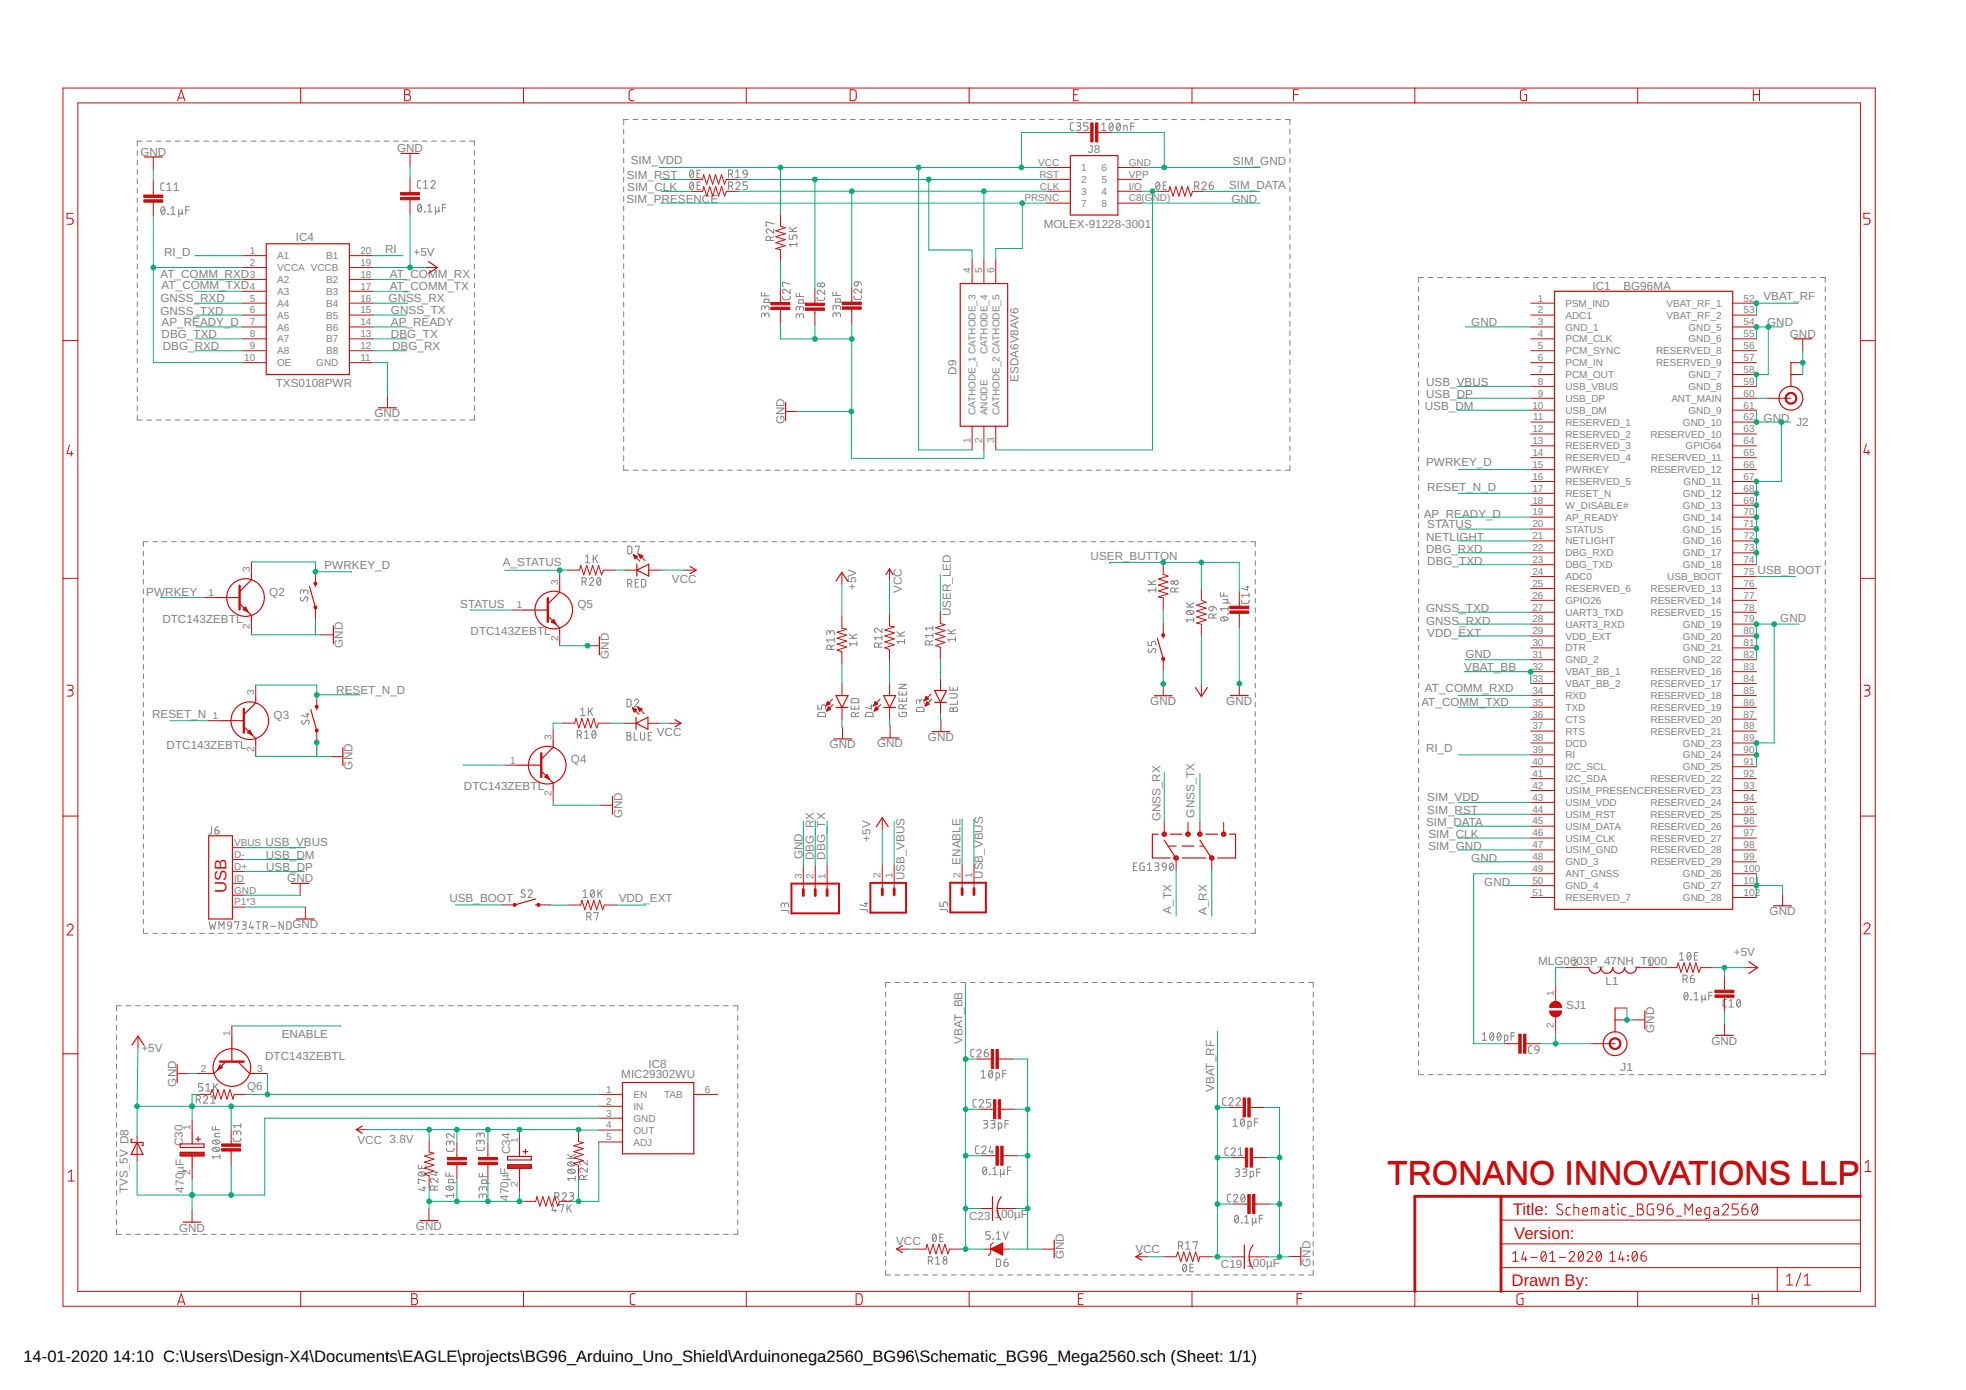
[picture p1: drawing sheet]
<svg xmlns="http://www.w3.org/2000/svg" width="420mm" height="297mm" viewBox="0 0 420 297" stroke-linecap="round" stroke-linejoin="round" font-family="sans-serif">
<defs><g id="words">
<text font-size="7.2" fill="#c90d0c" x="296.5" y="253.1">TRONANO INNOVATIONS LLP</text>
<g font-size="3.6" fill="#c90d0c">
<text x="48.4" y="190.9" transform="rotate(-90 48.4 190.9)">USB</text>
<text x="323.3" y="259.6">Title:</text>
<text x="323.6" y="264.7">Version:</text>
<text x="323.1" y="274.8">Drawn By:</text>
</g>
<g font-size="3.5">
<text x="5" y="291">14-01-2020</text>
<text x="24.1" y="291">14:10 C:\Users\Design-X4\Documents\EAGLE\projects\BG96_Arduino_Uno_Shield\Arduinonega2560_BG96\Schematic_BG96_Mega2560.sch (Sheet: 1/1)</text>
</g>
<g font-size="2.5" fill="#808080">
<text x="30" y="33.3">GND</text>
<text x="84.9" y="32.5">GND</text>
<text x="134.8" y="35.1">SIM_VDD</text>
<text x="232.5" y="32.7">J8</text>
<text x="263.5" y="35.3">SIM_GND</text>
<text x="134" y="38.2">SIM_RST</text>
<text x="134" y="40.8">SIM_CLK</text>
<text x="262.7" y="40.4">SIM_DATA</text>
<text x="133.9" y="43.4">SIM_PRESENCE</text>
<text x="263.2" y="43.4">GND</text>
<text x="63.2" y="51.5">IC4</text>
<text x="223.1" y="48.7">MOLEX-91228-3001</text>
<text x="34.3" y="59.5">AT_COMM_RXD</text>
<text x="35.1" y="54.6">RI_D</text>
<text x="82.3" y="54.1">RI</text>
<text x="83.3" y="59.5">AT_COMM_RX</text>
<text x="88.4" y="54.6">+5V</text>
<text x="34.3" y="64.5">GNSS_RXD</text>
<text x="34.5" y="61.7">AT_COMM_TXD</text>
<text x="83.1" y="64.5">GNSS_RX</text>
<text x="83.3" y="62">AT_COMM_TX</text>
<text x="340.3" y="61.9">IC1</text>
<text x="346.9" y="61.9">BG96MA</text>
<text x="376.9" y="64.2">VBAT_RF</text>
<text x="34.3" y="67.3">GNSS_TXD</text>
<text x="34.5" y="69.6">AP_READY_D</text>
<text x="83.6" y="69.6">AP_READY</text>
<text x="83.6" y="67.1">GNSS_TX</text>
<text x="314.4" y="69.6">GND</text>
<text x="377.7" y="69.6">GND</text>
<text x="34.5" y="72.2">DBG_TXD</text>
<text x="34.8" y="74.7">DBG_RXD</text>
<text x="83.6" y="72.2">DBG_TX</text>
<text x="83.8" y="74.7">DBG_RX</text>
<text x="382.5" y="72.2">GND</text>
<text x="58.9" y="82.7">TXS0108PWR</text>
<text x="204.4" y="80.1" transform="rotate(-90 204.4 80.1)">D9</text>
<text x="217.6" y="81.6" transform="rotate(-90 217.6 81.6)">ESDA6V8AV6</text>
<text x="304.8" y="82.6">USB_VBUS</text>
<text x="80" y="89.2">GND</text>
<text x="304.5" y="87.7">USB_DM</text>
<text x="304.8" y="85.1">USB_DP</text>
<text x="167.6" y="90.7" transform="rotate(-90 167.6 90.7)">GND</text>
<text x="376.9" y="90.2">GND</text>
<text x="383.9" y="91">J2</text>
<text x="304.8" y="99.6">PWRKEY_D</text>
<text x="305" y="104.9">RESET_N_D</text>
<text x="304.3" y="110.8">AP_READY_D</text>
<text x="305" y="112.8">STATUS</text>
<text x="233.1" y="119.6">USER_BUTTON</text>
<text x="304.8" y="118.1">DBG_RXD</text>
<text x="304.8" y="115.6">NETLIGHT</text>
<text x="69.3" y="121.7">PWRKEY_D</text>
<text x="107.4" y="120.9">A_STATUS</text>
<text x="143.6" y="124.5">VCC</text>
<text x="305" y="120.7">DBG_TXD</text>
<text x="375.6" y="122.7">USB_BOOT</text>
<text x="31.2" y="127.4">PWRKEY</text>
<text x="57.6" y="127.3">Q2</text>
<text x="98.4" y="129.9">STATUS</text>
<text x="123.4" y="130">Q5</text>
<text x="183" y="126.1" transform="rotate(-90 183 126.1)">+5V</text>
<text x="192.8" y="126.7" transform="rotate(-90 192.8 126.7)">VCC</text>
<text x="203.2" y="131.7" transform="rotate(-90 203.2 131.7)">USER_LED</text>
<text x="304.8" y="130.8">GNSS_TXD</text>
<text x="34.7" y="133">DTC143ZEBTL</text>
<text x="100.6" y="135.7">DTC143ZEBTL</text>
<text x="304.8" y="133.6">GNSS_RXD</text>
<text x="305" y="136.2">VDD_EXT</text>
<text x="380.5" y="132.9">GND</text>
<text x="73.3" y="138.4" transform="rotate(-90 73.3 138.4)">GND</text>
<text x="130.1" y="140.8" transform="rotate(-90 130.1 140.8)">GND</text>
<text x="312.9" y="143.3">VBAT_BB</text>
<text x="313.2" y="140.6">GND</text>
<text x="71.9" y="148.4">RESET_N_D</text>
<text x="304.5" y="147.8">AT_COMM_RXD</text>
<text x="32.5" y="153.4">RESET_N</text>
<text x="58.5" y="153.6">Q3</text>
<text x="245.8" y="150.7">GND</text>
<text x="262.1" y="150.7">GND</text>
<text x="303.8" y="150.9">AT_COMM_TXD</text>
<text x="35.6" y="160">DTC143ZEBTL</text>
<text x="140.4" y="157.2">VCC</text>
<text x="177.3" y="159.9">GND</text>
<text x="187.4" y="159.7">GND</text>
<text x="198.3" y="158.4">GND</text>
<text x="304.8" y="160.8">RI_D</text>
<text x="75.3" y="164.5" transform="rotate(-90 75.3 164.5)">GND</text>
<text x="122" y="163.1">Q4</text>
<text x="99.2" y="168.9">DTC143ZEBTL</text>
<text x="305" y="171.2">SIM_VDD</text>
<text x="132.9" y="174.9" transform="rotate(-90 132.9 174.9)">GND</text>
<text x="186" y="179.8" transform="rotate(-90 186 179.8)">+5V</text>
<text x="248" y="175.5" transform="rotate(-90 248 175.5)">GNSS_RX</text>
<text x="255.3" y="174.7" transform="rotate(-90 255.3 174.7)">GNSS_TX</text>
<text x="304.8" y="176.5">SIM_DATA</text>
<text x="305" y="174">SIM_RST</text>
<text x="305.3" y="179.1">SIM_CLK</text>
<text x="56.7" y="180.9">USB_VBUS</text>
<text x="56.8" y="183.7">USB_DM</text>
<text x="171.5" y="183.6" transform="rotate(-90 171.5 183.6)">GND</text>
<text x="173.9" y="183.8" transform="rotate(-90 173.9 183.8)">DBG_RX</text>
<text x="176.4" y="183.7" transform="rotate(-90 176.4 183.7)">DBG_TX</text>
<text x="205.3" y="184.8" transform="rotate(-90 205.3 184.8)">ENABLE</text>
<text x="305.3" y="181.6">SIM_GND</text>
<text x="314.4" y="184.2">GND</text>
<text x="56.9" y="186">USB_DP</text>
<text x="61.4" y="188.5">GND</text>
<text x="193.3" y="188.1" transform="rotate(-90 193.3 188.1)">USB_VBUS</text>
<text x="210.1" y="187.8" transform="rotate(-90 210.1 187.8)">USB_VBUS</text>
<text x="317.2" y="189.2">GND</text>
<text x="96" y="192.7">USB_BOOT</text>
<text x="132.2" y="192.7">VDD_EXT</text>
<text x="250.3" y="195.2" transform="rotate(-90 250.3 195.2)">A_TX</text>
<text x="257.9" y="195.6" transform="rotate(-90 257.9 195.6)">A_RX</text>
<text x="378.2" y="195.6">GND</text>
<text x="62.5" y="198.4">GND</text>
<text x="328.7" y="206.1">MLG0603P_47NH_T000</text>
<text x="370.6" y="204.2">+5V</text>
<text x="334.7" y="215.7">SJ1</text>
<text x="343.1" y="210.5">L1</text>
<text x="60.2" y="221.8">ENABLE</text>
<text x="353.5" y="220.7" transform="rotate(-90 353.5 220.7)">GND</text>
<text x="30.2" y="224.9">+5V</text>
<text x="56.7" y="226.5">DTC143ZEBTL</text>
<text x="205.7" y="223" transform="rotate(-90 205.7 223)">VBAT_BB</text>
<text x="365.7" y="223.3">GND</text>
<text x="37.6" y="232.2" transform="rotate(-90 37.6 232.2)">GND</text>
<text x="52.8" y="232.9">Q6</text>
<text x="132.8" y="230.4">MIC29302WU</text>
<text x="138.6" y="228.2">IC8</text>
<text x="259.5" y="233.4" transform="rotate(-90 259.5 233.4)">VBAT_RF</text>
<text x="346.3" y="228.9">J1</text>
<text x="39.1" y="245" transform="rotate(-90 39.1 245)">C30</text>
<text x="76.4" y="244.5">VCC 3.8V</text>
<text x="109" y="246.6" transform="rotate(-90 109 246.6)">C34</text>
<text x="27.3" y="255" transform="rotate(-90 27.3 255)">TVS_5V D8</text>
<text x="39.3" y="254.8" transform="rotate(-90 39.3 254.8)">470µF</text>
<text x="108.7" y="256.6" transform="rotate(-90 108.7 256.6)">470µF</text>
<text x="38.3" y="263.2">GND</text>
<text x="88.9" y="262.9">GND</text>
<text x="207.1" y="260.7">C23</text>
<text x="212.6" y="260.3">100µF</text>
<text x="191.5" y="266">VCC</text>
<text x="227.4" y="269.1" transform="rotate(-90 227.4 269.1)">GND</text>
<text x="242.6" y="267.7">VCC</text>
<text x="260.9" y="271">C19</text>
<text x="266.4" y="270.7">100µF</text>
<text x="280.1" y="270.7" transform="rotate(-90 280.1 270.7)">GND</text>
</g>
<g font-size="2.1" fill="#808080">
<text x="221.9" y="35.4">VCC</text>
<text x="241.2" y="35.4">GND</text>
<text x="222.1" y="38">RST</text>
<text x="222.3" y="40.5">CLK</text>
<text x="231.1" y="36.5">1</text>
<text x="231.1" y="39.1">2</text>
<text x="231.1" y="41.6">3</text>
<text x="235.4" y="41.6">4</text>
<text x="235.4" y="39.1">5</text>
<text x="235.4" y="36.5">6</text>
<text x="241.2" y="40.5">I/O</text>
<text x="241.2" y="38">VPP</text>
<text x="218.9" y="43">PRSNC</text>
<text x="231.1" y="44.2">7</text>
<text x="235.4" y="44.2">8</text>
<text x="241.2" y="43">C8(G</text>
<text x="246.4" y="43">ND)</text>
<text x="53.4" y="54.3">1</text>
<text x="53.4" y="56.8">2</text>
<text x="53.4" y="59.4">3</text>
<text x="59.2" y="55.4">A1</text>
<text x="59.2" y="57.9">VCCA VCCB</text>
<text x="69.7" y="55.4">B1</text>
<text x="77" y="54.3">20</text>
<text x="77" y="56.8">19</text>
<text x="77" y="59.4">18</text>
<text x="207.4" y="58.3" transform="rotate(-90 207.4 58.3)">4</text>
<text x="209.9" y="58.3" transform="rotate(-90 209.9 58.3)">5</text>
<text x="212.5" y="58.3" transform="rotate(-90 212.5 58.3)">6</text>
<text x="53.4" y="61.9">4</text>
<text x="53.4" y="64.4">5</text>
<text x="59.2" y="60.5">A2</text>
<text x="59.2" y="63">A3</text>
<text x="59.2" y="65.6">A4</text>
<text x="69.7" y="60.5">B2</text>
<text x="69.7" y="63">B3</text>
<text x="69.7" y="65.6">B4</text>
<text x="77" y="61.9">17</text>
<text x="77" y="64.4">16</text>
<text x="328.7" y="64.4">1</text>
<text x="334.5" y="65.6">PSM_IND</text>
<text x="356.1" y="65.6">VBAT_RF_1</text>
<text x="372.6" y="64.4">52</text>
<text x="53.4" y="67">6</text>
<text x="53.4" y="69.5">7</text>
<text x="59.2" y="68.1">A5</text>
<text x="59.2" y="70.6">A6</text>
<text x="69.7" y="68.1">B5</text>
<text x="69.7" y="70.6">B6</text>
<text x="77" y="67">15</text>
<text x="77" y="69.5">14</text>
<text x="328.7" y="67">2</text>
<text x="328.7" y="69.5">3</text>
<text x="334.5" y="68.1">ADC1</text>
<text x="334.5" y="70.6">GND_1</text>
<text x="356.1" y="68.1">VBAT_RF_2</text>
<text x="360.8" y="70.6">GND_5</text>
<text x="372.6" y="67">53</text>
<text x="372.6" y="69.5">54</text>
<text x="52.2" y="77.1">10</text>
<text x="53.4" y="72.1">8</text>
<text x="53.4" y="74.6">9</text>
<text x="59.2" y="73.2">A7</text>
<text x="59.2" y="75.7">A8</text>
<text x="69.7" y="73.2">B7</text>
<text x="69.7" y="75.7">B8</text>
<text x="77" y="72.1">13</text>
<text x="77" y="74.6">12</text>
<text x="77" y="77.1">11</text>
<text x="211" y="75.6" transform="rotate(-90 211 75.6)">CATHODE_4</text>
<text x="328.7" y="72.1">4</text>
<text x="328.7" y="74.6">5</text>
<text x="328.7" y="77.1">6</text>
<text x="334.5" y="73.2">PCM_CLK</text>
<text x="334.5" y="75.7">PCM_SYNC</text>
<text x="353.9" y="75.7">RESERVED_8</text>
<text x="360.8" y="73.2">GND_6</text>
<text x="372.6" y="72.1">55</text>
<text x="372.6" y="74.6">56</text>
<text x="372.6" y="77.1">57</text>
<text x="59.2" y="78.3">OE</text>
<text x="67.6" y="78.3">GND</text>
<text x="328.7" y="79.7">7</text>
<text x="328.7" y="82.2">8</text>
<text x="334.5" y="78.3">PCM_IN</text>
<text x="334.5" y="80.8">PCM_OUT</text>
<text x="334.5" y="83.3">USB_VBUS</text>
<text x="353.9" y="78.3">RESERVED_9</text>
<text x="360.8" y="80.8">GND_7</text>
<text x="360.8" y="83.3">GND_8</text>
<text x="372.6" y="79.7">58</text>
<text x="372.6" y="82.2">59</text>
<text x="208.5" y="88.7" transform="rotate(-90 208.5 88.7)">CATHODE_1 CATHODE_3</text>
<text x="211" y="88.7" transform="rotate(-90 211 88.7)">ANODE</text>
<text x="213.6" y="88.7" transform="rotate(-90 213.6 88.7)">CATHODE_2 CATHODE_5</text>
<text x="327.5" y="87.3">10</text>
<text x="327.6" y="89.8">11</text>
<text x="328.7" y="84.8">9</text>
<text x="334.5" y="85.9">USB_DP</text>
<text x="334.5" y="88.4">USB_DM</text>
<text x="357.2" y="85.9">ANT_MAIN</text>
<text x="360.8" y="88.4">GND_9</text>
<text x="372.6" y="84.8">60</text>
<text x="372.6" y="87.3">61</text>
<text x="372.6" y="89.8">62</text>
<text x="207.4" y="94.6" transform="rotate(-90 207.4 94.6)">1</text>
<text x="209.9" y="94.6" transform="rotate(-90 209.9 94.6)">2</text>
<text x="212.5" y="94.6" transform="rotate(-90 212.5 94.6)">3</text>
<text x="327.5" y="92.4">12</text>
<text x="327.5" y="94.9">13</text>
<text x="334.5" y="91">RESERVED_1</text>
<text x="334.5" y="93.5">RESERVED_2</text>
<text x="352.7" y="93.5">RESERVED_10</text>
<text x="359.6" y="91">GND_10</text>
<text x="372.6" y="92.4">63</text>
<text x="372.6" y="94.9">64</text>
<text x="327.5" y="97.5">14</text>
<text x="327.5" y="100">15</text>
<text x="334.5" y="96">RESERVED_3</text>
<text x="334.5" y="98.6">RESERVED_4</text>
<text x="334.5" y="101.1">PWRKEY</text>
<text x="352.7" y="101.1">RESERVED_12</text>
<text x="352.9" y="98.6">RESERVED_11</text>
<text x="360.2" y="96">GPIO64</text>
<text x="372.6" y="97.5">65</text>
<text x="372.6" y="100">66</text>
<text x="327.5" y="102.5">16</text>
<text x="327.5" y="105.1">17</text>
<text x="327.5" y="107.6">18</text>
<text x="334.5" y="103.7">RESERVED_5</text>
<text x="334.5" y="106.2">RESET_N</text>
<text x="359.6" y="106.2">GND_12</text>
<text x="359.8" y="103.7">GND_11</text>
<text x="372.6" y="102.5">67</text>
<text x="372.6" y="105.1">68</text>
<text x="372.6" y="107.6">69</text>
<text x="327.5" y="110.2">19</text>
<text x="327.5" y="112.7">20</text>
<text x="334.5" y="108.7">W_DISABLE#</text>
<text x="334.5" y="111.3">AP_READY</text>
<text x="334.5" y="113.8">STATUS</text>
<text x="359.6" y="108.7">GND_13</text>
<text x="359.6" y="111.3">GND_14</text>
<text x="359.6" y="113.8">GND_15</text>
<text x="372.6" y="110.2">70</text>
<text x="372.6" y="112.7">71</text>
<text x="327.5" y="115.2">21</text>
<text x="327.5" y="117.8">22</text>
<text x="334.5" y="116.4">NETLIGHT</text>
<text x="334.5" y="118.9">DBG_RXD</text>
<text x="359.6" y="116.4">GND_16</text>
<text x="359.6" y="118.9">GND_17</text>
<text x="372.6" y="115.2">72</text>
<text x="372.6" y="117.8">73</text>
<text x="53.4" y="122.3" transform="rotate(-90 53.4 122.3)">3</text>
<text x="119.3" y="124.9" transform="rotate(-90 119.3 124.9)">3</text>
<text x="327.5" y="120.3">23</text>
<text x="327.5" y="122.9">24</text>
<text x="327.5" y="125.4">25</text>
<text x="334.5" y="121.4">DBG_TXD</text>
<text x="334.5" y="124">ADC0</text>
<text x="356.3" y="124">USB_BOOT</text>
<text x="359.6" y="121.4">GND_18</text>
<text x="372.6" y="120.3">74</text>
<text x="372.6" y="122.9">75</text>
<text x="372.6" y="125.4">76</text>
<text x="44.6" y="127.3">1</text>
<text x="110.5" y="130">1</text>
<text x="327.5" y="127.9">26</text>
<text x="327.5" y="130.5">27</text>
<text x="334.5" y="126.5">RESERVED_6</text>
<text x="334.5" y="129.1">GPIO26</text>
<text x="334.5" y="131.6">UART3_TXD</text>
<text x="352.7" y="126.5">RESERVED_13</text>
<text x="352.7" y="129.1">RESERVED_14</text>
<text x="352.7" y="131.6">RESERVED_15</text>
<text x="372.6" y="127.9">77</text>
<text x="372.6" y="130.5">78</text>
<text x="53.4" y="134.3" transform="rotate(-90 53.4 134.3)">2</text>
<text x="119.3" y="137" transform="rotate(-90 119.3 137)">2</text>
<text x="327.5" y="133">28</text>
<text x="327.5" y="135.6">29</text>
<text x="334.5" y="134.1">UART3_RXD</text>
<text x="334.5" y="136.7">VDD_EXT</text>
<text x="359.6" y="134.1">GND_19</text>
<text x="359.6" y="136.7">GND_20</text>
<text x="372.6" y="133">79</text>
<text x="372.6" y="135.6">80</text>
<text x="327.5" y="138.1">30</text>
<text x="327.5" y="140.6">31</text>
<text x="327.5" y="143.2">32</text>
<text x="334.5" y="139.2">DTR</text>
<text x="334.5" y="141.8">GND_2</text>
<text x="359.6" y="139.2">GND_21</text>
<text x="359.6" y="141.8">GND_22</text>
<text x="372.6" y="138.1">81</text>
<text x="372.6" y="140.6">82</text>
<text x="372.6" y="143.2">83</text>
<text x="54.3" y="148.6" transform="rotate(-90 54.3 148.6)">3</text>
<text x="327.5" y="145.7">33</text>
<text x="327.5" y="148.3">34</text>
<text x="334.5" y="144.3">VBAT_BB_1</text>
<text x="334.5" y="146.8">VBAT_BB_2</text>
<text x="334.5" y="149.4">RXD</text>
<text x="352.7" y="144.3">RESERVED_16</text>
<text x="352.7" y="146.8">RESERVED_17</text>
<text x="352.7" y="149.4">RESERVED_18</text>
<text x="372.6" y="145.7">84</text>
<text x="372.6" y="148.3">85</text>
<text x="45.5" y="153.7">1</text>
<text x="327.5" y="150.8">35</text>
<text x="327.5" y="153.3">36</text>
<text x="327.5" y="155.9">37</text>
<text x="334.5" y="151.9">TXD</text>
<text x="334.5" y="154.4">CTS</text>
<text x="352.7" y="151.9">RESERVED_19</text>
<text x="352.7" y="154.4">RESERVED_20</text>
<text x="372.6" y="150.8">86</text>
<text x="372.6" y="153.3">87</text>
<text x="372.6" y="155.9">88</text>
<text x="54.3" y="160.6" transform="rotate(-90 54.3 160.6)">2</text>
<text x="117.9" y="158.1" transform="rotate(-90 117.9 158.1)">3</text>
<text x="327.5" y="158.4">38</text>
<text x="327.5" y="161">39</text>
<text x="334.5" y="157">RTS</text>
<text x="334.5" y="159.5">DCD</text>
<text x="352.7" y="157">RESERVED_21</text>
<text x="359.6" y="159.5">GND_23</text>
<text x="372.6" y="158.4">89</text>
<text x="372.6" y="161">90</text>
<text x="109" y="163.2">1</text>
<text x="327.5" y="163.5">40</text>
<text x="327.5" y="166">41</text>
<text x="334.5" y="162.1">RI</text>
<text x="334.5" y="164.6">I2C_SCL</text>
<text x="334.5" y="167.1">I2C_SDA</text>
<text x="352.7" y="167.1">RESERVED_22</text>
<text x="359.6" y="162.1">GND_24</text>
<text x="359.6" y="164.6">GND_25</text>
<text x="372.6" y="163.5">91</text>
<text x="372.6" y="166">92</text>
<text x="117.9" y="170.1" transform="rotate(-90 117.9 170.1)">2</text>
<text x="327.5" y="168.6">42</text>
<text x="327.5" y="171.1">43</text>
<text x="327.5" y="173.7">44</text>
<text x="334.5" y="169.7">USIM_PRESENCERESERVED_23</text>
<text x="334.5" y="172.2">USIM_VDD</text>
<text x="352.7" y="172.2">RESERVED_24</text>
<text x="372.6" y="168.6">93</text>
<text x="372.6" y="171.1">94</text>
<text x="372.6" y="173.7">95</text>
<text x="327.5" y="176.2">45</text>
<text x="327.5" y="178.7">46</text>
<text x="334.5" y="174.8">USIM_RST</text>
<text x="334.5" y="177.3">USIM_DATA</text>
<text x="334.5" y="179.8">USIM_CLK</text>
<text x="352.7" y="174.8">RESERVED_25</text>
<text x="352.7" y="177.3">RESERVED_26</text>
<text x="352.7" y="179.8">RESERVED_27</text>
<text x="372.6" y="176.2">96</text>
<text x="372.6" y="178.7">97</text>
<text x="50" y="185.9">D+</text>
<text x="50" y="183.3">D-</text>
<text x="50" y="180.8">VBUS</text>
<text x="327.5" y="181.3">47</text>
<text x="327.5" y="183.8">48</text>
<text x="334.5" y="182.4">USIM_GND</text>
<text x="334.5" y="184.9">GND_3</text>
<text x="352.7" y="182.4">RESERVED_28</text>
<text x="352.7" y="184.9">RESERVED_29</text>
<text x="372.6" y="181.3">98</text>
<text x="372.6" y="183.8">99</text>
<text x="50" y="190.9">GND</text>
<text x="50" y="188.4">ID</text>
<text x="171.3" y="187.8" transform="rotate(-90 171.3 187.8)">3</text>
<text x="173.9" y="187.8" transform="rotate(-90 173.9 187.8)">2</text>
<text x="176.4" y="187.8" transform="rotate(-90 176.4 187.8)">1</text>
<text x="188.2" y="187.6" transform="rotate(-90 188.2 187.6)">2</text>
<text x="190.7" y="187.6" transform="rotate(-90 190.7 187.6)">1</text>
<text x="205.3" y="187.6" transform="rotate(-90 205.3 187.6)">2</text>
<text x="207.8" y="187.6" transform="rotate(-90 207.8 187.6)">1</text>
<text x="327.5" y="186.3">49</text>
<text x="327.5" y="188.9">50</text>
<text x="327.5" y="191.4">51</text>
<text x="334.5" y="187.5">ANT_GNSS</text>
<text x="334.5" y="190">GND_4</text>
<text x="359.6" y="187.5">GND_26</text>
<text x="359.6" y="190">GND_27</text>
<text x="372.6" y="186.3">100</text>
<text x="372.6" y="188.9">101</text>
<text x="372.6" y="191.4">102</text>
<text x="50" y="193.5">P1*3</text>
<text x="334.5" y="192.5">RESERVED_7</text>
<text x="359.6" y="192.5">GND_28</text>
<text x="336" y="206.4">2</text>
<text x="352.1" y="206.4">1</text>
<text x="332.1" y="212.8" transform="rotate(-90 332.1 212.8)">1</text>
<text x="49.2" y="221.4" transform="rotate(-90 49.2 221.4)">1</text>
<text x="332.1" y="219.7" transform="rotate(-90 332.1 219.7)">2</text>
<text x="42.9" y="229">2</text>
<text x="55" y="229">3</text>
<text x="129.5" y="233.5">1</text>
<text x="150.6" y="233.5">6</text>
<text x="129.5" y="236.1">2</text>
<text x="129.5" y="238.6">3</text>
<text x="135.4" y="234.6">EN</text>
<text x="135.4" y="237.2">IN</text>
<text x="135.4" y="239.7">GND</text>
<text x="141.9" y="234.6">TAB</text>
<text x="40.7" y="241.6" transform="rotate(-90 40.7 241.6)">1</text>
<text x="110.7" y="244.2" transform="rotate(-90 110.7 244.2)">1</text>
<text x="129.5" y="241.1">4</text>
<text x="129.5" y="243.7">5</text>
<text x="135.4" y="242.3">OUT</text>
<text x="135.4" y="244.8">ADJ</text>
<text x="40.7" y="251.1" transform="rotate(-90 40.7 251.1)">2</text>
<text x="110.7" y="253.7" transform="rotate(-90 110.7 253.7)">2</text>
</g>
</g></defs>
<g fill="none" stroke="#808080" stroke-width=".21">
<path d="M29.3 32.2v1M29.3 34.2v1M29.3 36.2v1.1M29.3 38.2v1.1M30.4 30.2h-1.1v1M31.4 30.2h1M33.4 30.2h1M35.1 39.1h-.5l-.2 .4v1l.2 .2h.5M35.4 30.2h1M35.7 39.5l.4-.4v1.6M37.2 39.5l.5-.4v1.6M37.5 30.2h1"/>
<path d="M39.5 30.2h1M41.5 30.2h1M43.5 30.2h1.1M45.6 30.2h1M47.6 30.2h1M49.6 30.2h1.1M51.7 30.2h1M53.7 30.2h1M55.7 30.2h1M57.7 30.2h1.1M59.8 30.2h1M61.8 30.2h1"/>
<path d="M63.8 30.2h1.1M65.9 30.2h1M67.9 30.2h1M69.9 30.2h1.1M71.9 30.2h1.1M74 30.2h1M76 30.2h1M78 30.2h1.1M80.1 30.2h1M82.1 30.2h1M84.1 30.2h1.1M86.1 30.2h1.1"/>
<path d="M88.2 30.2h1M89.9 38.6h-.4l-.3 .3 .1 1.2 .6 .1M90.2 30.2h1M90.5 38.9l.5-.3v1.6M92.1 38.9a.44 .44 0 0 1 .6-.3 .44 .44 0 0 1 .2 .7l-.8 .9h.9M92.2 30.2h1.1M94.3 30.2h1M96.3 30.2h1M98.3 30.2h1.1M100.4 30.2h1v1M101.4 32.2v1M101.4 34.2v1"/>
<path d="M101.4 36.2v1.1M101.4 38.2v1.1M133.3 27.6v1.1M133.3 29.7v1M133.3 31.7v1.1M133.3 33.8v1M133.3 35.8v1.1M133.3 37.9v1M133.3 39.9v1.1M134.3 25.5h-1v1.1M135.3 25.5h1M137.3 25.5h1"/>
<path d="M139.3 25.5h1.1M141.4 25.5h1M143.4 25.5h1M145.4 25.5h1M147.4 25.5h1M147.6 36.5l.1-.1a.8 .8 0 0 1 .6 .5 .8 .8 0 0 1-.2 .9l-.3 .2a1.02 1.02 0 0 1-.2-1.5zM147.6 39l.2-.1a.97 .97 0 0 1 0 1.6 1.02 1.02 0 0 1-.2-1.5zM148.2 36.7l-.8 .9M148.2 39.3l-.7 .9M149 37.1h.5M149 39.6h.5M149.4 25.5h1.1"/>
<path d="M149.7 36.4h-.7v1.6h.7M149.7 38.9h-.7v1.6h.7M151.5 25.5h1M153.5 25.5h1M155.5 25.5h1M155.7 37.2h.4a.44 .44 0 0 0 .5-.4 .44 .44 0 0 0-.5-.5h-.4v1.6M155.7 39.8h.4a.44 .44 0 0 0 .5-.5 .44 .44 0 0 0-.5-.4h-.4v1.6M156.2 37.2l.4 .7M156.2 39.8l.4 .7M157.2 36.7l.5-.4v1.6M157.2 37.9h.9M157.2 39.2a.45 .45 0 0 1 .7-.3 .45 .45 0 0 1 .1 .7l-.8 .9h1"/>
<path d="M157.5 25.5h1M158.9 36.4l.3-.1 .4 .1 .1 .8-.8-.1-.1-.3zM159.5 25.5h1.1M159.7 37.2l-.3 .6-.4 .1M159.7 38.9h-.9v.7h.6a.45 .45 0 0 1 .3 .4 .45 .45 0 0 1-.3 .5h-.6M161.6 25.5h1M163.6 25.5h1M165.6 25.5h1M167.6 25.5h1M169.6 25.5h1.1M171.7 25.5h1M173.7 25.5h1"/>
<path d="M175.7 25.5h1M177.7 25.5h1M179.7 25.5h1.1M181.8 25.5h1M183.8 25.5h1M185.8 25.5h1M187.8 25.5h1M189.8 25.5h1.1M191.9 25.5h1M193.9 25.5h1M195.9 25.5h1M197.9 25.5h1"/>
<path d="M199.9 25.5h1.1M202 25.5h1M204 25.5h1M206 25.5h1M208 25.5h1M210 25.5h1.1M212 25.5h1.1M214.1 25.5h1M216.1 25.5h1M218.1 25.5h1M220.1 25.5h1M222.1 25.5h1.1"/>
<path d="M224.2 25.5h1M226.2 25.5h1M228.2 25.5h1M229.5 26.2h-.5l-.3 .4 .2 1.1 .6 .2M230.1 26.2h.5a.36 .36 0 0 1 .4 .4 .36 .36 0 0 1-.4 .3h-.3M230.2 25.5h1M230.5 26.9a.46 .46 0 0 1 .5 .5 .46 .46 0 0 1-.5 .5h-.4M232.2 25.5h1.1M232.5 26.2h-.9v.7h.6a.46 .46 0 0 1 .3 .5 .46 .46 0 0 1-.3 .5h-.6M234.3 25.5h1M235.4 26.6l.5-.3v1.6M235.4 27.9h.9"/>
<path d="M236.3 25.5h1M237.2 26.4l.3-.1a.97 .97 0 0 1 0 1.6 1.02 1.02 0 0 1-.3-1.5zM237.8 26.6l-.7 1M238.3 25.5h1M238.8 26.4l.2-.1a.97 .97 0 0 1 0 1.6 1.02 1.02 0 0 1-.2-1.5zM239.4 26.6l-.7 1M240.2 27.9v-1.1l.7 .2v.9M240.3 25.5h1M241.7 27h.7M242.3 25.5h1.1M242.4 26.3h-.7v1.6M244.4 25.5h1"/>
<path d="M246.4 25.5h1M247.2 39l.2-.1a.97 .97 0 0 1 0 1.6 1.02 1.02 0 0 1-.2-1.5zM247.8 39.3l-.7 .9M248.4 25.5h1M248.6 39.6h.6M249.3 38.9h-.7v1.6h.7M250.4 25.5h1M252.5 25.5h1M254.5 25.5h1M255.3 39.8h.5a.46 .46 0 0 0 .4-.5 .46 .46 0 0 0-.4-.4h-.5v1.6M255.9 39.8l.3 .7M256.5 25.5h1"/>
<path d="M256.9 39.2a.45 .45 0 0 1 .6-.3 .45 .45 0 0 1 .1 .7l-.7 .9h.9M258.4 39.6h.6a.45 .45 0 0 1 .3 .5 .45 .45 0 0 1-.5 .4 .45 .45 0 0 1-.4-.5zM258.5 25.5h1M259.1 38.9l-.4 .1-.3 .6M260.5 25.5h1M262.6 25.5h1M264.6 25.5h1M266.6 25.5h1M268.6 25.5h1M270.6 25.5h1M272.6 25.5h1.1M274.7 25.5h1v1.1"/>
<path d="M275.7 27.6v1.1M275.7 29.7v1M275.7 31.7v1.1M275.7 33.8v1M275.7 35.8v1.1M275.7 37.9v1M275.7 39.9v1.1M29.3 40.3v1M29.3 42.3v1M29.3 44.3v1M29.3 46.3v1M29.3 48.3v1.1"/>
<path d="M29.3 50.4v1M29.3 52.4v1M29.3 54.4v1M29.3 56.4v1M29.3 58.4v1.1M34.6 44.3l.2-.1a.97 .97 0 0 1 0 1.6 1.03 1.03 0 0 1-.2-1.5zM35.2 44.5l-.7 .9M35.7 40.7h.9M35.9 45.7l.1 .1zM36.6 45.8h.9M36.6 44.5l.4-.3v1.6M37.2 40.7h.9"/>
<path d="M38.2 45.4a.36 .36 0 0 0 .4 .4 .36 .36 0 0 0 .3-.4M38.2 44.7v1.6M38.9 44.7v.9l.2 .2M39.7 44.9h.7M40.4 44.2h-.7v1.6M89.4 43.8l.3-.1a.97 .97 0 0 1 0 1.6 1.03 1.03 0 0 1-.3-1.5zM90 44l-.7 .9M90.5 40.2h.9M90.7 45.2l.1 .1zM91.4 45.3h.9M91.4 44l.5-.3v1.6M93.1 44.9a.36 .36 0 0 0 .3 .4 .36 .36 0 0 0 .4-.4"/>
<path d="M93.1 44.2v1.6M93.8 44.2v.9l.2 .2M94.6 44.4h.7M95.3 43.7h-.7v1.6M101.4 40.3v1M101.4 42.3v1M101.4 44.3v1M101.4 46.3v1M101.4 48.3v1.1M101.4 50.4v1M101.4 52.4v1M101.4 54.4v1"/>
<path d="M101.4 56.4v1M101.4 58.4v1.1M133.3 42v1M133.3 44v1.1M133.3 46.1v1M133.3 48.1v1.1M133.3 50.2v1M133.3 52.2v1.1M133.3 54.3v1M133.3 56.3v1.1M133.3 58.4v1M164.6 51.4v-.5a.46 .46 0 0 0-.4-.4 .46 .46 0 0 0-.5 .4v.5h1.7"/>
<path d="M165.4 48.9v.9l-1-.7a.44 .44 0 0 0-.7 .1 .44 .44 0 0 0 .4 .6M165.4 47.8l-1.7-.4v.9h.2M165.4 50.5l-.8 .4M168.7 50.2v.9h.7v-.5a.46 .46 0 0 1 .5-.4 .46 .46 0 0 1 .4 .4v.5M168.7 49.5h1.6M168.7 48.6l1 .9M170.3 52.2h-1.6l.3 .5M170.3 51.8v.9M170.3 48.6l-1 .5M275.7 42v1M275.7 44v1.1M275.7 46.1v1"/>
<path d="M275.7 48.1v1.1M275.7 50.2v1M275.7 52.2v1.1M275.7 54.3v1M275.7 56.3v1.1M275.7 58.4v1M304.2 59.3h-1v1M305.2 59.3h1.1M307.3 59.3h1M309.3 59.3h1M311.3 59.3h1.1M313.4 59.3h1"/>
<path d="M315.4 59.3h1.1M317.5 59.3h1M319.5 59.3h1.1M321.6 59.3h1M323.6 59.3h1.1M325.6 59.3h1.1M327.7 59.3h1M329.8 59.3h1M331.8 59.3h1M333.8 59.3h1.1M335.9 59.3h1M337.9 59.3h1.1"/>
<path d="M340 59.3h1M342 59.3h1.1M344.1 59.3h1M346.1 59.3h1.1M348.1 59.3h1.1M350.2 59.3h1M352.2 59.3h1.1M354.3 59.3h1M356.3 59.3h1.1M358.4 59.3h1M360.4 59.3h1.1M362.5 59.3h1"/>
<path d="M364.5 59.3h1M366.5 59.3h1.1M368.6 59.3h1M370.6 59.3h1.1M372.7 59.3h1M374.7 59.3h1.1M376.8 59.3h1M378.8 59.3h1.1M380.9 59.3h1M382.9 59.3h1.1M385 59.3h1M387 59.3h1"/>
<path d="M389 59.3h1.1v1M29.3 60.5v1M29.3 62.5v1M29.3 64.5v1M29.3 66.5v1M29.3 68.6v1M29.3 70.6v1M29.3 72.6v1M29.3 74.6v1M29.3 76.6v1M29.3 78.7v1M101.4 60.5v1"/>
<path d="M101.4 62.5v1M101.4 64.5v1M101.4 66.5v1M101.4 68.6v1M101.4 70.6v1M101.4 72.6v1M101.4 74.6v1M101.4 76.6v1M101.4 78.7v1M133.3 60.4v1.1M133.3 62.5v1M133.3 64.5v1.1"/>
<path d="M133.3 66.6v1M133.3 68.6v1.1M133.3 70.7v1.1M133.3 72.7v1.1M133.3 74.8v1.1M133.3 76.9v1M133.3 78.9v1.1M162.7 62.5v.7h1.7M163.5 67.4a.44 .44 0 0 1 .4-.5 .44 .44 0 0 1 .5 .5v.4M163.5 67.6v-.3a.37 .37 0 0 0-.4-.4 .37 .37 0 0 0-.4 .4v.5M163.5 65.8a.44 .44 0 0 1 .4-.5 .44 .44 0 0 1 .5 .5v.5M163.5 66.1v-.4a.37 .37 0 0 0-.4-.4 .37 .37 0 0 0-.4 .4v.6"/>
<path d="M163.5 62.5v.7M164.4 64.6l-.1-.5-.1-.2h-.6l-.3 .2v.5h1.6M167.2 63.3l.1 .5 .3 .3 1-.1 .2-.2 .1-.5M168.9 61.8v.9l-.9-.7a.44 .44 0 0 0-.8 .1 .44 .44 0 0 0 .4 .6M168.9 60.7l-1.7-.4v.9h.2M170.1 62.7v.7h1.6M170.9 67.5a.44 .44 0 0 1 .4-.4 .44 .44 0 0 1 .4 .4v.5M170.9 67.8v-.4a.36 .36 0 0 0-.4-.3 .36 .36 0 0 0-.4 .3v.6M170.9 65.9a.44 .44 0 0 1 .4-.4 .44 .44 0 0 1 .4 .4v.5M170.9 66.2v-.4a.36 .36 0 0 0-.4-.3 .36 .36 0 0 0-.4 .3v.6M170.9 62.7v.7M171.7 64.8v-.7h-.8l-.2 .1v.6h1.6"/>
<path d="M174.6 63.5v.5l.4 .2h1l.2-.2 .1-.5M176.3 62v.9l-1-.8a.44 .44 0 0 0-.7 .2 .44 .44 0 0 0 .4 .6M178 62.4v.7h1.6M178.7 67.3a.44 .44 0 0 1 .5-.5 .44 .44 0 0 1 .4 .5v.4M178.7 67.5v-.3a.36 .36 0 0 0-.3-.4 .36 .36 0 0 0-.4 .4v.5M178.7 65.7a.44 .44 0 0 1 .5-.4 .44 .44 0 0 1 .4 .4v.5M178.7 66v-.4a.36 .36 0 0 0-.3-.3 .36 .36 0 0 0-.4 .3v.6M178.7 62.4v.7M179.6 64.6v-.6l-.1-.1-.9 .1-.1 .6h1.7M182.5 63.2v.6l.4 .2 1-.1 .2-.1v-.6M182.6 60.3l.8-.1v.5a.46 .46 0 0 1-.7 .4 .46 .46 0 0 1-.1-.8zM183.4 60.2l.4 .1 .3 .6"/>
<path d="M184.1 61.8v.9l-.9-.8a.45 .45 0 0 0-.7 .1 .45 .45 0 0 0 .4 .7M275.7 60.4v1.1M275.7 62.5v1M275.7 64.5v1.1M275.7 66.6v1M275.7 68.6v1.1M275.7 70.7v1.1M275.7 72.7v1.1M275.7 74.8v1.1M275.7 76.9v1M275.7 78.9v1.1M303.2 61.3v1"/>
<path d="M303.2 63.4v1M303.2 65.4v1M303.2 67.4v1M303.2 69.4v1M303.2 71.4v1M303.2 73.4v1M303.2 75.4v1.1M303.2 77.4v1.1M303.2 79.5v1M390.1 61.3v1M390.1 63.4v1M390.1 65.4v1"/>
<path d="M390.1 67.4v1M390.1 69.4v1M390.1 71.4v1M390.1 73.4v1M390.1 75.4v1.1M390.1 77.4v1.1M390.1 79.5v1M29.3 80.7v1M29.3 82.7v1M29.3 84.7v1M29.3 86.7v1.1M29.3 88.8v1h1.1"/>
<path d="M31.4 89.8h1M33.4 89.8h1M35.4 89.8h1M37.5 89.8h1M39.5 89.8h1M41.5 89.8h1M43.5 89.8h1.1M45.6 89.8h1M47.6 89.8h1M49.6 89.8h1.1M51.7 89.8h1M53.7 89.8h1"/>
<path d="M55.7 89.8h1M57.7 89.8h1.1M59.8 89.8h1M61.8 89.8h1M63.8 89.8h1.1M65.9 89.8h1M67.9 89.8h1M69.9 89.8h1.1M71.9 89.8h1.1M74 89.8h1M76 89.8h1M78 89.8h1.1"/>
<path d="M80.1 89.8h1M82.1 89.8h1M84.1 89.8h1.1M86.1 89.8h1.1M88.2 89.8h1M90.2 89.8h1M92.2 89.8h1.1M94.3 89.8h1M96.3 89.8h1M98.3 89.8h1.1M101.4 80.7v1M101.4 82.7v1"/>
<path d="M101.4 84.7v1M101.4 86.7v1.1M101.4 88.8v1h-1M133.3 81v1M133.3 83v1.1M133.3 85.1v1M133.3 87.1v1.1M133.3 89.2v1M133.3 91.2v1.1M133.3 93.3v1M133.3 95.3v1.1M133.3 97.4v1"/>
<path d="M133.3 99.4v1.1h1M275.7 81v1M275.7 83v1.1M275.7 85.1v1M275.7 87.1v1.1M275.7 89.2v1M275.7 91.2v1.1M275.7 93.3v1M275.7 95.3v1.1M275.7 97.4v1M275.7 99.4v1.1h-1M303.2 81.5v1"/>
<path d="M303.2 83.5v1M303.2 85.5v1M303.2 87.5v1M303.2 89.6v1M303.2 91.6v1M303.2 93.6v1M303.2 95.6v1M303.2 97.6v1M303.2 99.6v1M390.1 81.5v1M390.1 83.5v1M390.1 85.5v1"/>
<path d="M390.1 87.5v1M390.1 89.6v1M390.1 91.6v1M390.1 93.6v1M390.1 95.6v1M390.1 97.6v1M390.1 99.6v1M30.6 117.8v1M30.6 119.8v1M31.6 115.8h-1v1M32.7 115.8h1M34.6 115.8h1.1"/>
<path d="M36.7 115.8h1M38.7 115.8h1M40.7 115.8h1M42.7 115.8h1M44.7 115.8h1M46.7 115.8h1M48.7 115.8h1M50.7 115.8h1M52.7 115.8h1M54.7 115.8h1M56.7 115.8h1M58.7 115.8h1"/>
<path d="M60.7 115.8h1M62.7 115.8h1M64.7 115.8h1M66.7 115.8h1.1M68.7 115.8h1M70.8 115.8h1M72.7 115.8h1.1M74.8 115.8h1M76.8 115.8h1M78.8 115.8h1M80.8 115.8h1M82.8 115.8h1"/>
<path d="M84.8 115.8h1M86.8 115.8h1M88.8 115.8h1M90.8 115.8h1M92.8 115.8h1M94.8 115.8h1M96.8 115.8h1M98.8 115.8h1M100.8 115.8h1M102.8 115.8h1M104.8 115.8h1.1M106.8 115.8h1"/>
<path d="M108.9 115.8h1M110.8 115.8h1.1M112.9 115.8h1M114.9 115.8h1M116.9 115.8h1M118.9 115.8h1M120.9 115.8h1M122.9 115.8h1M124.9 115.8h1M125.1 119l.5-.4v1.6M126.8 118.6v1.6M126.9 115.8h1"/>
<path d="M127.1 119.3l.6 .9M127.7 118.6l-.9 1M128.9 115.8h1M130.9 115.8h1M132.9 115.8h1M134.2 116.7l.6 .1 .2 .2v1.1l-.2 .2h-.6zM134.9 115.8h1M135.3 100.5h1M135.8 116.9v-.2h.9l-.5 1.6M136.9 115.8h1M137.3 100.5h1M138.9 115.8h1"/>
<path d="M139.3 100.5h1.1M140.9 115.8h1M141.4 100.5h1M142.9 115.8h1.1M143.4 100.5h1M144.9 115.8h1M145.4 100.5h1M147 115.8h1M147.4 100.5h1M148.9 115.8h1.1M149.4 100.5h1.1M151 115.8h1"/>
<path d="M151.5 100.5h1M153 115.8h1M153.5 100.5h1M155 115.8h1M155.5 100.5h1M157 115.8h1M157.5 100.5h1M159 115.8h1M159.5 100.5h1.1M161 115.8h1M161.6 100.5h1M163 115.8h1"/>
<path d="M163.6 100.5h1M165 115.8h1M165.6 100.5h1M167 115.8h1M167.6 100.5h1M169 115.8h1M169.6 100.5h1.1M171 115.8h1M171.7 100.5h1M173 115.8h1M173.7 100.5h1M175 115.8h1"/>
<path d="M175.7 100.5h1M177 115.8h1M177.7 100.5h1M179 115.8h1M179.7 100.5h1.1M181 115.8h1.1M181.8 100.5h1M183 115.8h1M183.8 100.5h1M185.1 115.8h1M185.8 100.5h1M187 115.8h1.1"/>
<path d="M187.8 100.5h1M189.1 115.8h1M189.8 100.5h1.1M191.1 115.8h1M191.9 100.5h1M193.1 115.8h1M193.9 100.5h1M195.1 115.8h1M195.9 100.5h1M197.1 115.8h1M197.9 100.5h1M199.1 115.8h1"/>
<path d="M199.9 100.5h1.1M201.1 115.8h1M202 100.5h1M203.1 115.8h1M204 100.5h1M205.1 115.8h1M206 100.5h1M207.1 115.8h1M208 100.5h1M209.1 115.8h1M210 100.5h1.1M211.1 115.8h1"/>
<path d="M212 100.5h1.1M213.1 115.8h1M214.1 100.5h1M215.1 115.8h1M216.1 100.5h1M217.1 115.8h1M218.1 100.5h1M219.1 115.8h1.1M220.1 100.5h1M221.1 115.8h1M222.1 100.5h1.1M223.2 115.8h1"/>
<path d="M224.2 100.5h1M225.1 115.8h1.1M226.2 100.5h1M227.2 115.8h1M228.2 100.5h1M229.2 115.8h1M230.2 100.5h1M231.2 115.8h1M232.2 100.5h1.1M233.2 115.8h1M234.3 100.5h1M235.2 115.8h1"/>
<path d="M236.3 100.5h1M237.2 115.8h1M238.3 100.5h1M239.2 115.8h1M240.3 100.5h1M241.2 115.8h1M242.3 100.5h1.1M243.2 115.8h1M244.4 100.5h1M245.2 115.8h1M246.4 100.5h1M247.2 115.8h1"/>
<path d="M248.4 100.5h1M249.2 115.8h1M250.4 100.5h1M251.2 115.8h1M252.5 100.5h1M253.2 115.8h1M254.5 100.5h1M255.2 115.8h1M256.5 100.5h1M257.2 115.8h1.1M258.5 100.5h1M259.2 115.8h1"/>
<path d="M260.5 100.5h1M261.3 115.8h1M262.6 100.5h1M263.2 115.8h1.1M264.6 100.5h1M265.3 115.8h1M266.6 100.5h1M267.3 115.8h1v1M268.3 117.8v1M268.3 119.8v1M268.6 100.5h1M270.6 100.5h1"/>
<path d="M272.6 100.5h1.1M303.2 101.6v1.1M303.2 103.7v1M303.2 105.7v1M303.2 107.7v1M303.2 109.7v1M303.2 111.7v1M303.2 113.7v1M303.2 115.8v1M303.2 117.8v1M303.2 119.8v1M390.1 101.6v1.1"/>
<path d="M390.1 103.7v1M390.1 105.7v1M390.1 107.7v1M390.1 109.7v1M390.1 111.7v1M390.1 113.7v1M390.1 115.8v1M390.1 117.8v1M390.1 119.8v1M30.6 121.8v1M30.6 123.8v1M30.6 125.9v1"/>
<path d="M30.6 127.9v1M30.6 129.9v1M30.6 131.9v1M30.6 133.9v1M30.6 135.9v1M30.6 137.9v1.1M30.6 140v1M64.3 127.6l-.1 .5 .3 .3 .3-.1 .3-.6a.38 .38 0 0 1 .6-.1 .38 .38 0 0 1 .1 .5l-.2 .4M64.9 126.5a.46 .46 0 0 1 .5-.5 .46 .46 0 0 1 .4 .5v.4M64.9 126.8v-.4a.36 .36 0 0 0-.4-.4 .36 .36 0 0 0-.3 .4v.5M124.4 124.4h.4a.46 .46 0 0 0 .5-.5 .46 .46 0 0 0-.5-.5h-.4v1.7M124.9 124.4l.4 .7"/>
<path d="M125.1 120.2h.9M125.9 123.8a.44 .44 0 0 1 .7-.3 .44 .44 0 0 1 .1 .7l-.8 .9h1M127.7 123.5h.1a.8 .8 0 0 1 .7 .5 .8 .8 0 0 1-.2 .8l-.3 .3a1.06 1.06 0 0 1-.3-1.6zM128.3 123.8l-.7 .9M134.2 124.7h.4a.46 .46 0 0 0 .4-.4 .46 .46 0 0 0-.4-.5h-.4v1.7M134.7 124.7l.3 .8M135.8 124.5h.5M136.5 123.8h-.7v1.7h.7M137.1 123.8h.6l.3 .3v.9l-.3 .4-.6 .1zM177.4 135.2a.46 .46 0 0 1 .5-.5 .46 .46 0 0 1 .4 .5v.5M177.4 135.5v-.4a.36 .36 0 0 0-.4-.4 .36 .36 0 0 0-.3 .4v.6M177.6 138.8v-.5a.46 .46 0 0 0-.5-.4 .46 .46 0 0 0-.4 .4v.5h1.6"/>
<path d="M178.3 137.9l-.7 .3M178.3 136.8h-1.6l.3 .4M178.3 136.3v.9M181.5 136.4h1.6M181.5 135.5l1 .9M183.1 137.6h-1.6l.4 .4M183.1 137.1v.9M183.1 135.5l-1 .5M187.8 138.3v-.5a.46 .46 0 0 0-.5-.4 .46 .46 0 0 0-.4 .4v.5h1.6M188.5 134.3v.9l-.9-.8a.44 .44 0 0 0-.7 .1 .44 .44 0 0 0 .3 .7M188.5 137.4l-.7 .4M188.5 136.3h-1.6l.3 .4"/>
<path d="M188.5 135.8v.9M191.7 135.9h1.6M191.7 135l1 .9M193.3 137.1h-1.6l.3 .4M193.3 136.6v.9M193.3 135l-1 .6M198.6 137.8v-.4a.46 .46 0 0 0-.4-.5 .46 .46 0 0 0-.5 .5v.4h1.7M199.4 136.9l-.8 .4M199.4 135.8h-1.7l.4 .4M199.4 133.8v.9M199.4 135.3v.9M199.4 134.2h-1.7l.4 .5"/>
<path d="M202.6 135.4h1.6M202.6 134.5l1 .9M204.2 136.6h-1.6l.3 .5M204.2 136.2v.9M204.2 134.5l-1 .6M245.4 137.1v.9h.7v-.6a.46 .46 0 0 1 .4-.4 .46 .46 0 0 1 .5 .4v.6M245.4 124.9h1.6M245.4 124l1 .9M245.5 138.7l-.1 .2a.38 .38 0 0 0 .1 .5 .38 .38 0 0 0 .5-.1l.3-.6a.41 .41 0 0 1 .6 0 .41 .41 0 0 1 0 .6l-.1 .2M247 126.1h-1.6l.3 .4M247 125.6v.9M247 124l-1 .5"/>
<path d="M251.1 126.5v-.5a.46 .46 0 0 0-.5-.4 .46 .46 0 0 0-.4 .4v.5h1.6M251.8 125.6l-.7 .4M253.5 129.7h1.6M253.5 128.8l1 .9M253.6 130.6a1 1 0 0 1 1.5 .3 .97 .97 0 0 1-1.6 0zM253.9 130.5l.9 .8M255.1 132.5h-1.6l.4 .4M255.1 132v.9M255.1 128.8l-1 .5M258.5 129.8l.7-.2v.6a.46 .46 0 0 1-.6 .3 .46 .46 0 0 1-.1-.7zM259.2 132.1v-.5a.46 .46 0 0 0-.4-.4 .46 .46 0 0 0-.5 .4v.5h1.7M259.2 129.6l.6 .3 .2 .4"/>
<path d="M260 131.2l-.8 .4M260.8 126.7v.7h1.6M260.9 132a1.06 1.06 0 0 1 1.5 .2 .95 .95 0 0 1-1.6 0zM261.2 131.9l.9 .7M261.3 128.9h1.7M261.5 126.7v.7M262.1 128.1a.36 .36 0 0 1 .3 .4 .36 .36 0 0 1-.3 .4M262.3 131.1l.1 .1zM262.4 128l-.1 .1h-1M262.4 129.6v.9M262.4 130.1h-1.6l.4 .4M265.3 128.2v.5l.4 .2h1l.2-.2v-.5"/>
<path d="M266.2 125.5h.7M266.6 125.2v.9l-1.3-.4M266.9 126.7v.9M266.9 127.2h-1.6l.4 .4M268.3 121.8v1M268.3 123.8v1M268.3 125.9v1M268.3 127.9v1M268.3 129.9v1M268.3 131.9v1M268.3 133.9v1M268.3 135.9v1"/>
<path d="M268.3 137.9v1.1M268.3 140v1M303.2 121.8v1M303.2 123.8v1M303.2 125.8v1.1M303.2 127.8v1.1M303.2 129.9v1M303.2 131.9v1M303.2 133.9v1M303.2 135.9v1M303.2 137.9v1M303.2 139.9v1"/>
<path d="M390.1 121.8v1M390.1 123.8v1M390.1 125.8v1.1M390.1 127.8v1.1M390.1 129.9v1M390.1 131.9v1M390.1 133.9v1M390.1 135.9v1M390.1 137.9v1M390.1 139.9v1M30.6 142v1M30.6 144v1"/>
<path d="M30.6 146v1M30.6 148v1M30.6 150.1v1M30.6 152.1v1M30.6 154.1v1M30.6 156.1v1M30.6 158.1v1M64.6 153.9a.42 .42 0 0 0-.1 .6 .42 .42 0 0 0 .6 .1l.3-.5a.38 .38 0 0 1 .5-.2 .38 .38 0 0 1 .2 .5l-.2 .4M65.4 152.6h.7M65.7 152.4v.8l-1.2-.3M123.4 157h.4a.46 .46 0 0 0 .5-.4 .46 .46 0 0 0-.5-.5h-.4v1.7M123.9 157l.4 .8"/>
<path d="M124.1 151.7l.4-.4v1.6M124.1 152.9h.9M124.9 156.5l.5-.4v1.7M124.9 157.8h.9M125.7 151.3v1.6M126.1 151.9l.5 1M126.6 151.3l-.9 1M126.7 156.2l.1-.1a.8 .8 0 0 1 .6 .6 .8 .8 0 0 1-.2 .8l-.1 .2a.8 .8 0 0 1-.7-.5 .8 .8 0 0 1 .2-.8zM127.3 156.5l-.7 .9M134 156.5h.4a.36 .36 0 0 1 .4 .4 .36 .36 0 0 1-.4 .3 .46 .46 0 0 1 .5 .5 .46 .46 0 0 1-.5 .5h-.4zM134 149.4l.6 .1 .3 .2v1.1l-.3 .2h-.6zM134 157.2h.4"/>
<path d="M135.5 156.5v1.7h.7M135.6 149.8a.44 .44 0 0 1 .6-.4 .44 .44 0 0 1 .2 .7l-.8 .9h.9M136.9 156.5v1.2a.44 .44 0 0 0 .4 .5 .44 .44 0 0 0 .5-.5v-1.2M138.5 157.2h.6M139.3 156.5h-.8v1.7h.8M174.8 150.6v.9h.7v-.5a.45 .45 0 0 1 .5-.4 .45 .45 0 0 1 .4 .4v.5M174.9 152.4l1.2-.1 .3 .2v.6h-1.6zM181.9 150.8v.7h1.6v-.7M182.1 149.4l.3-.1h.9l.2 .3v.6h-1.6zM182.6 151v.5M182.8 153.1v-.4a.46 .46 0 0 0-.4-.5 .46 .46 0 0 0-.5 .5v.4h1.6M183.5 152.2l-.7 .4"/>
<path d="M185.1 152.4l1.2-.1 .3 .2v.6h-1.6zM185.9 150.9h.7M186.2 150.6v.9l-1.2-.3M192.1 152.2v.7l.2 .2h1.2l.2-.2v-.7h-.9v.3M192.1 147.8v.7h1.6v-.7M192.1 149.1v.8h1.6v-.8M192.1 146.2h1.6l-1.6 1h1.6M192.8 148v.5M192.8 149.3v.6M193 151.5v-.5a.44 .44 0 0 0-.4-.4 .44 .44 0 0 0-.5 .4v.5h1.6M193.7 150.6l-.7 .3M196 151.3l1.2-.1 .2 .2 .1 .6h-1.6z"/>
<path d="M196.6 150a.46 .46 0 0 1 .4-.5 .46 .46 0 0 1 .5 .5v.4M196.6 150.2v-.3a.36 .36 0 0 0-.4-.4 .36 .36 0 0 0-.3 .4v.5M203 148.3h1.2a.44 .44 0 0 1 .4 .4 .44 .44 0 0 1-.4 .4h-1.2M203 146.7v.8h1.6v-.8M203.1 151.3h.4l.2 .3a.46 .46 0 0 1 .4-.4 .46 .46 0 0 1 .5 .4v.4h-1.6zM203.7 146.9v.6M203.7 151.6v.4M204.6 149.8v.7h-1.6M268.3 142v1M268.3 144v1M268.3 146v1M268.3 148v1"/>
<path d="M268.3 150.1v1M268.3 152.1v1M268.3 154.1v1M268.3 156.1v1M268.3 158.1v1M303.2 142v1M303.2 144v1M303.2 146v1M303.2 148v1M303.2 150v1M303.2 152v1.1M303.2 154.1v1"/>
<path d="M303.2 156.1v1M303.2 158.1v1M390.1 142v1M390.1 144v1M390.1 146v1M390.1 148v1M390.1 150v1M390.1 152v1.1M390.1 154.1v1M390.1 156.1v1M390.1 158.1v1M30.6 160.1v1"/>
<path d="M30.6 162.1v1.1M30.6 164.1v1.1M30.6 166.2v1M30.6 168.2v1M30.6 170.2v1M30.6 172.2v1M30.6 174.2v1.1M30.6 176.3v1M30.6 178.3v1M45.2 176.7v1.4l-.5 .2M45.9 177.4h.6a.45 .45 0 0 1 .3 .5 .45 .45 0 0 1-.4 .4 .45 .45 0 0 1-.5-.5zM46.7 176.7l-.6 .3-.2 .4"/>
<path d="M268.3 160.1v1M268.3 162.1v1.1M268.3 164.1v1.1M268.3 166.2v1M268.3 168.2v1M268.3 170.2v1M268.3 172.2v1M268.3 174.2v1.1M268.3 176.3v1M268.3 178.3v1M303.2 160.1v1M303.2 162.1v1"/>
<path d="M303.2 164.1v1M303.2 166.1v1.1M303.2 168.2v1M303.2 170.2v1M303.2 172.2v1M303.2 174.2v1M303.2 176.2v1M303.2 178.2v1.1M390.1 160.1v1M390.1 162.1v1M390.1 164.1v1M390.1 166.1v1.1"/>
<path d="M390.1 168.2v1M390.1 170.2v1M390.1 172.2v1M390.1 174.2v1M390.1 176.2v1M390.1 178.2v1.1M30.6 180.3v1M30.6 182.3v1M30.6 184.3v1M30.6 186.3v1M30.6 188.4v1M30.6 190.4v1"/>
<path d="M30.6 192.4v1M30.6 194.4v1M30.6 196.4v1M30.6 198.4v1.1h1M32.7 199.5h1M34.6 199.5h1.1M36.7 199.5h1M38.7 199.5h1M40.7 199.5h1M42.7 199.5h1M44.7 199.5h1M44.7 197l.3 1.6 .4-1.1 .4 1.1 .3-1.6"/>
<path d="M46.7 199.5h1M46.8 198.6v-1.6l.5 .9 .6-.9v1.6M48.7 199.5h1M48.7 197.1l.3-.1 .4 .1 .1 .8-.8-.1-.1-.4zM49.5 197.9l-.3 .6-.4 .1M50.2 197.1v-.1h.9l-.5 1.6M50.7 199.5h1M51.7 197h.6a.37 .37 0 0 1 .3 .3 .37 .37 0 0 1-.3 .4h-.4M52.2 197.7a.44 .44 0 0 1 .4 .4 .44 .44 0 0 1-.4 .5h-.5M52.7 199.5h1M53.6 197l-.3 1.2h.9M53.9 197.9v.7"/>
<path d="M54.7 199.5h1M54.7 197h.9M55.2 197v1.6M56.3 197.9h.4a.46 .46 0 0 0 .5-.5 .46 .46 0 0 0-.5-.4h-.4v1.6M56.7 199.5h1M56.8 197.9l.4 .7M57.8 198h1.1M58.7 199.5h1M60.5 197v1.6l-.9-1.6v1.6M60.7 199.5h1M61.3 197h.6l.3 .3v.8l-.3 .5h-.6zM62.7 199.5h1"/>
<path d="M64.7 199.5h1M66.7 199.5h1.1M68.7 199.5h1M70.8 199.5h1M72.7 199.5h1.1M74.8 199.5h1M76.8 199.5h1M78.8 199.5h1M80.8 199.5h1M82.8 199.5h1M84.8 199.5h1M86.8 199.5h1"/>
<path d="M88.8 199.5h1M90.8 199.5h1M92.8 199.5h1M94.8 199.5h1M96.8 199.5h1M98.8 199.5h1M100.8 199.5h1M102.8 199.5h1M104.8 199.5h1.1M106.8 199.5h1M108.9 199.5h1M110.8 199.5h1.1"/>
<path d="M112.2 190.3l-.2-.1a.38 .38 0 0 0-.5 .1 .38 .38 0 0 0 .1 .5l.5 .3a.41 .41 0 0 1 0 .6 .41 .41 0 0 1-.6 0l-.2-.2M112.9 190.5a.44 .44 0 0 1 .6-.3 .44 .44 0 0 1 .1 .7l-.7 .9h.8M112.9 199.5h1M114.9 199.5h1M116.9 199.5h1M118.9 199.5h1M120.9 199.5h1M122.9 199.5h1M124.6 190.5l.5-.3v1.6M124.6 191.8h.9M124.9 199.5h1M125.4 195.9h.5a.46 .46 0 0 0 .4-.5 .46 .46 0 0 0-.4-.4h-.5v1.6"/>
<path d="M126 195.9l.3 .7M126.4 190.3l.2-.1a.97 .97 0 0 1 0 1.6 1.02 1.02 0 0 1-.2-1.5zM126.9 199.5h1M127 190.5l-.7 .9M127 195.2v-.2h.9l-.5 1.6M127.8 190.2v1.6M128.2 190.8l.5 1M128.7 190.2l-.9 1M128.9 199.5h1M130.9 199.5h1M132.9 199.5h1M134.9 199.5h1"/>
<path d="M136.9 199.5h1M138.9 199.5h1M140.9 199.5h1M142.9 199.5h1.1M144.9 199.5h1M147 199.5h1M148.9 199.5h1.1M151 199.5h1M153 199.5h1M155 199.5h1M157 199.5h1M159 199.5h1"/>
<path d="M161 199.5h1M163 199.5h1M165 199.5h1M166.9 194.6h1.4l.3 .5M167 199.5h1M167.7 193.4a.44 .44 0 0 1 .4-.4 .44 .44 0 0 1 .5 .4v.4M167.7 193.7v-.4a.36 .36 0 0 0-.4-.3 .36 .36 0 0 0-.4 .3v.5M169 199.5h1M171 199.5h1M173 199.5h1M175 199.5h1M177 199.5h1"/>
<path d="M179 199.5h1M181 199.5h1.1M183 199.5h1M183.8 194.4h1.4l.2 .5M184.7 193.1h.7M185.1 199.5h1M185.1 192.8v.9l-1.3-.4M187 199.5h1.1M189.1 199.5h1M191.1 199.5h1M193.1 199.5h1M195.1 199.5h1"/>
<path d="M197.1 199.5h1M199.1 199.5h1M200.9 194.4h1.4l.2 .5M200.9 192.8v.9h.7v-.6a.45 .45 0 0 1 .4-.3 .45 .45 0 0 1 .5 .3v.6M201.1 199.5h1M203.1 199.5h1M205.1 199.5h1M207.1 199.5h1M209.1 199.5h1M211.1 199.5h1M213.1 199.5h1M215.1 199.5h1"/>
<path d="M217.1 199.5h1M219.1 199.5h1.1M221.1 199.5h1M223.2 199.5h1M225.1 199.5h1.1M227.2 199.5h1M229.2 199.5h1M231.2 199.5h1M233.2 199.5h1M235.2 199.5h1M237.2 199.5h1M239.2 199.5h1"/>
<path d="M241.2 199.5h1M242.3 185.1h.5M243 184.4h-.7v1.6h.7M243.2 199.5h1M244.5 184.4h-.5l-.4 .2v1.1l.2 .3h.7v-.9h-.3M245.2 199.5h1M245.2 186h.9M245.2 184.8l.5-.4v1.6M246.8 184.4h.5a.37 .37 0 0 1 .4 .4 .37 .37 0 0 1-.4 .3h-.3M247.2 185.1a.44 .44 0 0 1 .5 .5 .44 .44 0 0 1-.5 .4h-.4M247.2 199.5h1M248.5 184.6l.3-.2 .3 .2 .2 .7-.8-.1-.2-.3z"/>
<path d="M249.2 199.5h1M249.3 185.3l-.4 .6-.4 .1M250.1 184.5l.3-.1a.97 .97 0 0 1 0 1.6 1 1 0 0 1-.3-1.5zM250.7 184.8l-.7 .9M251.2 199.5h1M253.2 199.5h1M255.2 199.5h1M257.2 199.5h1.1M259.2 199.5h1M261.3 199.5h1M263.2 199.5h1.1M265.3 199.5h1"/>
<path d="M268.3 180.3v1M268.3 182.3v1M268.3 184.3v1M268.3 186.3v1M268.3 188.4v1M268.3 190.4v1M268.3 192.4v1M268.3 194.4v1M268.3 196.4v1M268.3 198.4v1.1h-1M303.2 180.3v1M303.2 182.3v1"/>
<path d="M303.2 184.3v1M303.2 186.3v1M303.2 188.3v1M303.2 190.3v1M303.2 192.3v1.1M303.2 194.4v1M303.2 196.4v1M303.2 198.4v1M390.1 180.3v1M390.1 182.3v1M390.1 184.3v1M390.1 186.3v1"/>
<path d="M390.1 188.3v1M390.1 190.3v1M390.1 192.3v1.1M390.1 194.4v1M390.1 196.4v1M390.1 198.4v1M24.9 217v1.1M24.9 219.1v1.1M25.9 214.9h-1v1.1M26.9 214.9h1.1M29 214.9h1M31 214.9h1"/>
<path d="M33 214.9h1M35.1 214.9h1M37.1 214.9h1M39.1 214.9h1M41.1 214.9h1M43.2 214.9h1M45.2 214.9h1M47.2 214.9h1M49.2 214.9h1M51.3 214.9h1M53.3 214.9h1M55.3 214.9h1"/>
<path d="M57.3 214.9h1.1M59.4 214.9h1M61.4 214.9h1M63.4 214.9h1.1M65.4 214.9h1.1M67.5 214.9h1M69.5 214.9h1M71.5 214.9h1.1M73.6 214.9h1M75.6 214.9h1M77.6 214.9h1M79.6 214.9h1.1"/>
<path d="M81.7 214.9h1M83.7 214.9h1M85.7 214.9h1M87.7 214.9h1.1M89.8 214.9h1M91.8 214.9h1M93.8 214.9h1M95.8 214.9h1.1M97.9 214.9h1M99.9 214.9h1M101.9 214.9h1.1M103.9 214.9h1.1"/>
<path d="M106 214.9h1M108 214.9h1M110 214.9h1.1M112.1 214.9h1M114.1 214.9h1M116.1 214.9h1M118.1 214.9h1.1M120.2 214.9h1M122.2 214.9h1M124.2 214.9h1M126.2 214.9h1.1M128.3 214.9h1"/>
<path d="M130.3 214.9h1M132.3 214.9h1M134.3 214.9h1.1M136.4 214.9h1M138.4 214.9h1M140.4 214.9h1.1M142.5 214.9h1M144.5 214.9h1M146.5 214.9h1M148.5 214.9h1.1M150.6 214.9h1M152.6 214.9h1"/>
<path d="M154.6 214.9h1M156.7 214.9h1v1.1M157.7 217v1.1M157.7 219.1v1.1M189.3 212v1.1M189.3 214.1v1M189.3 216.1v1M189.3 218.1v1.1M190.3 210h-1v1M191.3 210h1M193.3 210h1M195.3 210h1"/>
<path d="M197.3 210h1M199.3 210h1M201.3 210h1M203.3 210h1M205.3 210h1.1M207.3 210h1.1M209.4 210h1M211.4 210h1M213.4 210h1M215.4 210h1M217.4 210h1M219.4 210h1"/>
<path d="M221.4 210h1M223.4 210h1M225.4 210h1M227.4 210h1.1M229.4 210h1M231.5 210h1M233.5 210h1M235.5 210h1M237.5 210h1M239.5 210h1M241.5 210h1M243.5 210h1"/>
<path d="M245.5 210h1M247.5 210h1M249.5 210h1M251.5 210h1M253.5 210h1.1M255.5 210h1.1M257.6 210h1M259.6 210h1M261.6 210h1M263.6 210h1M265.6 210h1M267.6 210h1"/>
<path d="M269.6 210h1M271.6 210h1M273.6 210h1M275.6 210h1M277.6 210h1M279.7 210h.9v1M280.6 212v1.1M280.6 214.1v1M280.6 216.1v1M280.6 218.1v1.1M303.2 200.4v1M303.2 202.4v1.1"/>
<path d="M303.2 204.4v1.1M303.2 206.5v1M303.2 208.5v1M303.2 210.5v1M303.2 212.5v1M303.2 214.5v1M303.2 216.5v1.1M303.2 218.5v1.1M358.9 203.9l.5-.4v1.7M358.9 205.2h1M359.7 209.3h.4a.46 .46 0 0 0 .5-.5 .46 .46 0 0 0-.5-.4h-.4v1.6M360.1 212.2l.2-.2a.97 .97 0 0 1 0 1.7 1.02 1.02 0 0 1-.2-1.5z"/>
<path d="M360.2 209.3l.4 .7M360.7 212.4l-.7 .9M360.7 203.6l.3-.1a.97 .97 0 0 1 0 1.7 1.02 1.02 0 0 1-.3-1.6zM361.2 209.1h.6a.45 .45 0 0 1 .3 .5 .45 .45 0 0 1-.4 .4 .45 .45 0 0 1-.5-.5zM361.3 203.9l-.7 .9M361.4 213.6l.1 .1zM361.9 208.4l-.5 .3-.2 .4M362.1 213.7h.9M362.1 212.4l.4-.4v1.7M362.1 204.3h.6M362.9 203.5h-.8v1.7h.8M363.7 213.3a.36 .36 0 0 0 .4 .4 .36 .36 0 0 0 .3-.4"/>
<path d="M363.7 212.6v1.6M364.4 212.6v.9l.2 .2M365.2 212.8h.7M365.9 212h-.7v1.7M369 213.6h-.6l-.2 .3 .1 1.1 .1 .2h.6M369.5 215.2h.9M369.5 213.9l.5-.3v1.6M371.3 213.7l.3-.1a.97 .97 0 0 1 0 1.6 1.02 1.02 0 0 1-.3-1.5zM371.9 213.9l-.7 .9M390.1 200.4v1M390.1 202.4v1.1M390.1 204.4v1.1"/>
<path d="M390.1 206.5v1M390.1 208.5v1M390.1 210.5v1M390.1 212.5v1M390.1 214.5v1M390.1 216.5v1.1M390.1 218.5v1.1M24.9 221.1v1.1M24.9 223.2v1.1M24.9 225.3v1.1M24.9 227.4v1.1M24.9 229.5v1"/>
<path d="M24.9 231.5v1.1M24.9 233.6v1.1M24.9 235.7v1.1M24.9 237.8v1M24.9 239.8v1.1M41.9 235h.5a.44 .44 0 0 0 .4-.5 .44 .44 0 0 0-.4-.4h-.5v1.6M42.5 235l.3 .7M43.3 231.5h-.9v.8h.6a.45 .45 0 0 1 .4 .4 .45 .45 0 0 1-.4 .5h-.6M43.5 234.5a.45 .45 0 0 1 .6-.4 .45 .45 0 0 1 .2 .7l-.8 .9h.9M44 233.2h.9M44 231.9l.5-.4v1.7M45 235.7h1"/>
<path d="M45 234.5l.5-.4v1.6M45.7 231.5v1.7M46 232.2l.5 1M46.5 231.5l-.8 1M157.7 221.1v1.1M157.7 223.2v1.1M157.7 225.3v1.1M157.7 227.4v1.1M157.7 229.5v1M157.7 231.5v1.1M157.7 233.6v1.1M157.7 235.7v1.1"/>
<path d="M157.7 237.8v1M157.7 239.8v1.1M189.3 220.2v1.1M189.3 222.2v1.1M189.3 224.3v1M189.3 226.3v1.1M189.3 228.4v1M189.3 230.4v1.1M189.3 232.5v1M189.3 234.5v1.1M189.3 236.6v1M189.3 238.6v1.1"/>
<path d="M208.2 224.2l-.5 .1-.2 .3v1l.2 .2 .5 .1M208.7 234.9l-.5 .1-.2 .3v1.1l.2 .2h.5M208.8 224.6a.44 .44 0 0 1 .6-.4 .44 .44 0 0 1 .1 .8l-.7 .9h.9M209.3 235.3a.44 .44 0 0 1 .6-.3 .44 .44 0 0 1 .1 .7l-.7 .9h.9M209.7 229.1l.4-.4v1.7M209.7 230.4h.9M210.2 239.5h.5a.36 .36 0 0 1 .4 .3 .36 .36 0 0 1-.4 .4h-.3M210.4 225h.5a.45 .45 0 0 1 .4 .5 .45 .45 0 0 1-.5 .4 .45 .45 0 0 1-.4-.5zM211.1 224.2l-.6 .3-.1 .5M211.5 228.8l.2-.1a.95 .95 0 0 1 0 1.7 1.04 1.04 0 0 1-.2-1.6zM211.7 234.9h-.9v.8h.6a.46 .46 0 0 1 .3 .4 .46 .46 0 0 1-.3 .5h-.6M211.8 239.5h.5a.36 .36 0 0 1 .3 .3 .36 .36 0 0 1-.3 .4h-.4"/>
<path d="M212.1 229.1l-.8 .9M212.9 230.4l.5-.1 .2-.1-.1-.9h-.6v1.6M214.3 229.4h.7M215 228.7h-.7v1.7M215.5 239.5h-.7v1.6M262 234.6h-.5l-.2 .3v1.1l.2 .2h.5M262.6 234.9a.44 .44 0 0 1 .6-.3 .44 .44 0 0 1 .2 .7l-.8 .9h.9M263.5 239.4l.5-.3v1.6M264.2 234.9a.45 .45 0 0 1 .6-.3 .45 .45 0 0 1 .1 .7l-.7 .9h.9M265.3 239.2l.2-.1a.95 .95 0 0 1 0 1.6 1 1 0 0 1-.2-1.5zM265.9 239.4l-.7 .9M268.1 239.8h.7"/>
<path d="M268.8 239.1h-.7v1.6M280.6 220.2v1.1M280.6 222.2v1.1M280.6 224.3v1M280.6 226.3v1.1M280.6 228.4v1M280.6 230.4v1.1M280.6 232.5v1M280.6 234.5v1.1M280.6 236.6v1M280.6 238.6v1.1M303.2 220.6v1"/>
<path d="M303.2 222.6v1M303.2 224.6v1M303.2 226.6v1M303.2 228.6v1.1h1M305.2 229.7h1.1M307.3 229.7h1M309.3 229.7h1M311.3 229.7h1.1M313.4 229.7h1M315.4 229.7h1.1M316.8 221l.4-.3v1.6M316.8 222.3h.9"/>
<path d="M317.5 229.7h1M318.6 220.8l.2-.1a.97 .97 0 0 1 0 1.6 1.02 1.02 0 0 1-.2-1.5zM319.2 221l-.8 1M319.5 229.7h1.1M320.1 220.8l.3-.1a.95 .95 0 0 1 0 1.6 1.04 1.04 0 0 1-.3-1.5zM320.7 221l-.7 1M321.5 222.3h.6l.1-.2-.1-.8-.6-.1v1.7M321.6 229.7h1M322.9 221.4h.8M323.6 229.7h1.1M323.7 220.7h-.8v1.6M325.6 229.7h1.1"/>
<path d="M327.4 223.5h-.5l-.2 .3 .1 1.2 .6 .1M327.7 229.7h1M328.1 223.6l.3-.1 .4 .1 .1 .8-.8-.1-.1-.4zM328.9 224.4l-.3 .6-.4 .1M329.8 229.7h1M331.8 229.7h1M333.8 229.7h1.1M335.9 229.7h1M337.9 229.7h1.1M340 229.7h1M342 229.7h1.1M344.1 229.7h1"/>
<path d="M346.1 229.7h1.1M348.1 229.7h1.1M350.2 229.7h1M352.2 229.7h1.1M354.3 229.7h1M356.3 229.7h1.1M358.4 229.7h1M360.4 229.7h1.1M362.5 229.7h1M364.5 229.7h1M366.5 229.7h1.1M368.6 229.7h1"/>
<path d="M370.6 229.7h1.1M372.7 229.7h1M374.7 229.7h1.1M376.8 229.7h1M378.8 229.7h1.1M380.9 229.7h1M382.9 229.7h1.1M385 229.7h1M387 229.7h1M390.1 220.6v1M390.1 222.6v1M390.1 224.6v1"/>
<path d="M390.1 226.6v1M390.1 228.6v1.1h-1.1M24.9 241.9v1.1M24.9 244v1.1M24.9 246.1v1.1M24.9 248.2v1M24.9 250.2v1.1M24.9 252.3v1.1M24.9 254.4v1.1M24.9 256.5v1M24.9 258.6v1M45.4 240.7v.7h1.6"/>
<path d="M45.5 245.4a1.02 1.02 0 0 1 1.5 .2 .97 .97 0 0 1-1.6 0zM45.5 243.8a1.04 1.04 0 0 1 1.5 .3 .95 .95 0 0 1-1.6 0zM45.7 245.3l.9 .7M45.7 243.7l.9 .7M46.1 240.7v.7M47 242.2h-.8l-.3 .3v.4h1.1M47 247.2h-1.6l.3 .4M47 246.7v.9M49.9 243.2v.4l.3 .3 1.1-.1 .2-.2v-.4M50.6 242.1a.44 .44 0 0 1 .4-.4 .44 .44 0 0 1 .5 .4v.5M50.6 242.4v-.4a.36 .36 0 0 0-.4-.3 .36 .36 0 0 0-.3 .3v.6M51.5 240.1v.9"/>
<path d="M51.5 240.6h-1.6l.3 .4M89.4 249v.7h1.6v-.7M89.5 250.6a1 1 0 0 1 1.5 .3 .95 .95 0 0 1-1.6 0zM89.7 250.5l.9 .7M90.1 249.2v.5M90.3 253.8h.7M90.6 253.6v.9l-1.2-.4M91 252.4l-1.6-.4v.9h.2M92.8 254.3v-.5a.44 .44 0 0 0-.4-.4 .44 .44 0 0 0-.5 .4v.5h1.7M92.8 250.5h.8M93.2 250.3v.9l-1.3-.4M93.6 251.8v.9l-.9-.7a.44 .44 0 0 0-.7 .1 .44 .44 0 0 0 .3 .6"/>
<path d="M93.6 253.4l-.8 .3M95.3 250.6v.7h1.6M95.4 253.7a1.04 1.04 0 0 1 1.5 .2 .95 .95 0 0 1-1.6 0zM95.4 245.3v.5l.4 .2 1.1-.1 .1-.6M95.7 253.5l.9 .8M96 250.6v.7M96.1 244.3a.46 .46 0 0 1 .5-.5 .46 .46 0 0 1 .4 .5v.4M96.1 244.5v-.3a.36 .36 0 0 0-.3-.4 .36 .36 0 0 0-.4 .4v.5M96.9 252.8v-.6l-.1-.2h-.7l-.2 .2-.1 .6h1.7M96.9 255.5h-1.6l.4 .4M96.9 255v.9M97 242.3v.9l-.9-.8a.44 .44 0 0 0-.7 .1 .44 .44 0 0 0 .4 .7"/>
<path d="M101.9 245.1v.5l.3 .3 1.1-.1 .2-.2v-.5M102.4 250.7v.8h1.6M102.6 244.1a.46 .46 0 0 1 .4-.5 .46 .46 0 0 1 .5 .5v.5M102.6 244.4v-.4a.36 .36 0 0 0-.4-.4 .36 .36 0 0 0-.3 .4v.6M102.6 242.5a.46 .46 0 0 1 .4-.4 .46 .46 0 0 1 .5 .4v.5M102.6 242.8v-.4a.36 .36 0 0 0-.4-.3 .36 .36 0 0 0-.3 .3v.6M103.1 255.6a.46 .46 0 0 1 .5-.5 .46 .46 0 0 1 .4 .5v.4M103.1 255.9v-.4a.36 .36 0 0 0-.3-.4 .36 .36 0 0 0-.4 .4v.5M103.1 254a.46 .46 0 0 1 .5-.4 .46 .46 0 0 1 .4 .4v.5M103.1 254.3v-.4a.36 .36 0 0 0-.3-.3 .36 .36 0 0 0-.4 .3v.6M103.1 250.7v.8M104 252.9v-.6l-.1-.1-.7-.1-.2 .2v.6h1.6"/>
<path d="M118.3 257.4l-.3 1.3h.9M118.6 255.8h.4a.46 .46 0 0 0 .5-.5 .46 .46 0 0 0-.5-.4h-.4v1.6M118.6 258.3v.8M119.1 255.8l.4 .7M119.5 257.6v-.2h.9l-.4 1.7M120.1 255.2a.44 .44 0 0 1 .7-.3 .44 .44 0 0 1 .1 .7l-.8 .9h.9M121.2 257.4v1.7M121.3 247.6h1.6M121.3 246.7l1 .9M121.4 250.1a1.03 1.03 0 0 1 1.5 .2 .97 .97 0 0 1-1.6 0zM121.4 248.5a1.03 1.03 0 0 1 1.5 .3 .97 .97 0 0 1-1.6 0zM121.5 258.1l.6 1"/>
<path d="M121.7 249.9l.9 .8M121.7 248.4l.9 .7M121.7 254.9h.5a.36 .36 0 0 1 .4 .3 .36 .36 0 0 1-.4 .4h-.3M122.1 257.4l-.9 1M122.2 255.6a.46 .46 0 0 1 .4 .4 .46 .46 0 0 1-.4 .5h-.5M122.9 251.9h-1.6l.4 .4M122.9 251.4v.9M122.9 246.7l-1 .5M124.8 252.1v-.5a.46 .46 0 0 0-.5-.4 .46 .46 0 0 0-.4 .4v.5h1.6M125.5 249.6v.9l-.9-.8a.44 .44 0 0 0-.7 .2 .44 .44 0 0 0 .3 .6M125.5 248v.9l-.9-.7a.44 .44 0 0 0-.7 .1 .44 .44 0 0 0 .3 .6M125.5 251.2l-.7 .3"/>
<path d="M157.7 241.9v1.1M157.7 244v1.1M157.7 246.1v1.1M157.7 248.2v1M157.7 250.2v1.1M157.7 252.3v1.1M157.7 254.4v1.1M157.7 256.5v1M157.7 258.6v1M189.3 240.7v1M189.3 242.7v1.1M189.3 244.8v1"/>
<path d="M189.3 246.8v1.1M189.3 248.9v1M189.3 250.9v1.1M189.3 253v1M189.3 255v1.1M189.3 257.1v1M189.3 259.1v1.1M209.2 244.9l-.6 .1-.1 .3v1l.2 .2h.5M209.8 245.3a.44 .44 0 0 1 .6-.4 .44 .44 0 0 1 .2 .7l-.8 .9h.9M210.2 249.5l.2-.1a.97 .97 0 0 1 0 1.6 1.03 1.03 0 0 1-.2-1.5zM210.6 240.2a.44 .44 0 0 1 .5 .4 .44 .44 0 0 1-.5 .5h-.4M210.8 249.7l-.7 1"/>
<path d="M211.5 250.9l.1 .1zM211.7 244.9l-.3 1.2h.9M212 245.8v.7M212.2 251h.9M212.2 249.7l.4-.3v1.6M212.2 240.2a.44 .44 0 0 1 .4 .4 .44 .44 0 0 1-.4 .5h-.4M213.4 241.1l.7-.2v-.6l-.2-.3h-.5v1.6M213.8 250.7a.36 .36 0 0 0 .4 .3 .36 .36 0 0 0 .3-.3M213.8 249.9v1.6M214.5 249.9v.9l.2 .2M214.8 240.2h.7M215.3 250.1h.7"/>
<path d="M216 249.4h-.7v1.6M262.5 245.3h-.5l-.2 .4v1l.2 .2h.5M263 255.2h-.5l-.2 .4v1l.2 .2 .5 .1M263.1 245.7a.45 .45 0 0 1 .6-.4 .45 .45 0 0 1 .2 .7l-.8 .9h.9M263.5 240.7h.9M263.6 255.6a.44 .44 0 0 1 .7-.4 .44 .44 0 0 1 .1 .7l-.8 1h.9M264 259.8l.3-.1a.97 .97 0 0 1 0 1.6 1.02 1.02 0 0 1-.3-1.5zM264 249.8h.5a.36 .36 0 0 1 .4 .3 .36 .36 0 0 1-.4 .4h-.3M264.5 250.5a.46 .46 0 0 1 .4 .5 .46 .46 0 0 1-.4 .4h-.5M264.6 246.9h1M264.6 245.7l.5-.4v1.6M265.4 255.3l.2-.1a.97 .97 0 0 1 0 1.7 1.03 1.03 0 0 1-.2-1.6z"/>
<path d="M265.6 249.8h.5a.36 .36 0 0 1 .4 .3 .36 .36 0 0 1-.4 .4h-.4M266 255.6l-.7 .9M266 250.5a.46 .46 0 0 1 .5 .5 .46 .46 0 0 1-.5 .4h-.4M266.7 240.7l.7-.2v-.6l-.1-.3h-.6v1.6M267.2 251.4h.5l.2-.2v-.6l-.1-.2-.6-.1v1.6M268.6 250.5h.7M269.3 249.8h-.7v1.6M269.9 259.7h-.8v1.6M280.6 240.7v1M280.6 242.7v1.1M280.6 244.8v1M280.6 246.8v1.1"/>
<path d="M280.6 248.9v1M280.6 250.9v1.1M280.6 253v1M280.6 255v1.1M280.6 257.1v1M280.6 259.1v1.1M24.9 260.6v1.1M24.9 262.7v1.1h1M26.9 263.8h1.1M29 263.8h1M31 263.8h1M33 263.8h1"/>
<path d="M35.1 263.8h1M37.1 263.8h1M39.1 263.8h1M41.1 263.8h1M43.2 263.8h1M45.2 263.8h1M47.2 263.8h1M49.2 263.8h1M51.3 263.8h1M53.3 263.8h1M55.3 263.8h1M57.3 263.8h1.1"/>
<path d="M59.4 263.8h1M61.4 263.8h1M63.4 263.8h1.1M65.4 263.8h1.1M67.5 263.8h1M69.5 263.8h1M71.5 263.8h1.1M73.6 263.8h1M75.6 263.8h1M77.6 263.8h1M79.6 263.8h1.1M81.7 263.8h1"/>
<path d="M83.7 263.8h1M85.7 263.8h1M87.7 263.8h1.1M89.8 263.8h1M91.8 263.8h1M93.8 263.8h1M95.8 263.8h1.1M97.9 263.8h1M99.9 263.8h1M101.9 263.8h1.1M103.9 263.8h1.1M106 263.8h1"/>
<path d="M108 263.8h1M110 263.8h1.1M112.1 263.8h1M114.1 263.8h1M116.1 263.8h1M118.1 263.8h1.1M120.2 263.8h1M122.2 263.8h1M124.2 263.8h1M126.2 263.8h1.1M128.3 263.8h1M130.3 263.8h1"/>
<path d="M132.3 263.8h1M134.3 263.8h1.1M136.4 263.8h1M138.4 263.8h1M140.4 263.8h1.1M142.5 263.8h1M144.5 263.8h1M146.5 263.8h1M148.5 263.8h1.1M150.6 263.8h1M152.6 263.8h1M154.6 263.8h1"/>
<path d="M157.7 260.6v1.1M157.7 262.7v1.1h-1M189.3 261.2v1M189.3 263.2v1.1M189.3 265.3v1M189.3 267.3v1.1M189.3 269.4v1M189.3 271.4v1.1h1M191.3 272.5h1M193.3 272.5h1M195.3 272.5h1M197.3 272.5h1"/>
<path d="M198.4 269.4h.4a.44 .44 0 0 0 .5-.4 .44 .44 0 0 0-.5-.5h-.4v1.7M198.9 269.4l.4 .8M199.3 272.5h1M199.4 263.8l.3-.1a.95 .95 0 0 1 0 1.6 1 1 0 0 1-.3-1.5zM199.9 270.2h1M199.9 268.9l.5-.4v1.7M200 264.1l-.7 .9M200.9 264.4h.5M201.3 272.5h1M201.6 263.7h-.7v1.6h.7M203.3 272.5h1M205.3 272.5h1.1"/>
<path d="M207.3 272.5h1.1M209.4 272.5h1M211.4 272.5h1M211.6 263.2h-.9v.7h.6a.45 .45 0 0 1 .3 .5 .45 .45 0 0 1-.3 .4h-.6M212.2 264.7l.1 .1zM212.9 264.8h.9M212.9 263.6l.5-.4v1.6M213 269l.6 .1 .2 .2v1.1l-.2 .2-.6 .1zM213.4 272.5h1M214.4 263.2l.5 1.6 .6-1.6M214.6 269.8h.5a.45 .45 0 0 1 .4 .5 .45 .45 0 0 1-.5 .4 .45 .45 0 0 1-.4-.5zM215.3 269l-.6 .3-.1 .5"/>
<path d="M215.4 272.5h1M217.4 272.5h1M219.4 272.5h1M221.4 272.5h1M223.4 272.5h1M225.4 272.5h1M227.4 272.5h1.1M229.4 272.5h1M231.5 272.5h1M233.5 272.5h1M235.5 272.5h1M237.5 272.5h1"/>
<path d="M239.5 272.5h1M241.5 272.5h1M243.5 272.5h1M245.5 272.5h1M247.5 272.5h1M249.5 272.5h1M251.5 272.5h1M251.9 266.2h.4a.46 .46 0 0 0 .5-.4 .46 .46 0 0 0-.5-.5h-.4v1.7M252.4 266.2l.4 .8M252.9 270.3l.3-.1a.97 .97 0 0 1 0 1.6 1.02 1.02 0 0 1-.3-1.5zM253.4 265.7l.5-.4v1.7M253.4 267h.9"/>
<path d="M253.5 270.5l-.7 .9M253.5 272.5h1.1M254.3 270.9h.6M255 265.5v-.2h.9l-.5 1.7M255 270.2h-.7v1.6h.7M255.5 272.5h1.1M257.6 272.5h1M259.6 272.5h1M261.6 272.5h1M263.6 272.5h1M264.6 260.1l-.7 .9M265.3 261.3h.1z"/>
<path d="M265.6 272.5h1M266 261.3h.9M266 260.1l.4-.4v1.6M267.6 272.5h1M267.7 261a.36 .36 0 0 0 .3 .3 .36 .36 0 0 0 .4-.3M267.7 260.3v1.6M268.4 260.3v.9l.1 .1M269.1 260.4h.8M269.6 272.5h1M271.6 272.5h1M273.6 272.5h1M275.6 272.5h1"/>
<path d="M277.6 272.5h1M280.6 261.2v1M280.6 263.2v1.1M280.6 265.3v1M280.6 267.3v1.1M280.6 269.4v1M280.6 271.4v1.1h-.9"/>
<circle cx="175" cy="60.9" r=".36"/>
<circle cx="175.8" cy="60.9" r=".45"/>
<circle cx="250.6" cy="124.5" r=".36"/>
<circle cx="251.4" cy="124.5" r=".46"/>
<circle cx="202" cy="269.7" r=".45"/>
<circle cx="202" cy="268.9" r=".36"/>
</g>
<g fill="none" stroke="#c90d0c" stroke-width=".21">
<path d="M13.5 18.8h387.3v260.3h-387.3zM64.3 18.8v3.2M86.5 19.2h.6a.52 .52 0 0 1 .5 .5 .52 .52 0 0 1-.5 .5 .66 .66 0 0 1 .7 .7 .66 .66 0 0 1-.7 .6h-.6zM111.9 18.8v3.2M135.5 19.2h-.7l-.3 .5 .1 1.6 .4 .2h.5M159.5 18.8v3.2M181.7 19.2a1.16 1.16 0 0 1 1.2 .3v1.8a1.16 1.16 0 0 1-1.2 .2zM207.1 18.8v3.2M230.5 19.2h-1.1v2.3h1.1M254.7 18.8v3.2M277.5 19.2h-1.1v2.3M302.4 18.8v3.2"/>
<path d="M326.2 19.2h-.9l-.3 .3-.1 1.5 .4 .5h.9v-1.3h-.4M350 18.8v3.2M374.7 19.2v2.3M376 19.2v2.3M16.6 22h381v254h-381zM32.8 33.5v2.6M32.8 38.6v3.1M38 21.5l.7-2.3 .8 2.3M38.1 20.9h1.2M86.5 20.2h.6M87.6 32.8v2.5M87.6 38.1v3.1"/>
<path d="M147.6 38.4h2.5l.3-1.1 .6 2.1 .7-2.1 .6 2.1 .6-2.1 .7 2.1 .6-2.1 .6 2.1 .4-1h2.6M223.7 35.8h5M223.7 38.3h5M229.4 20.2h.8M230.1 28.3h3M234.6 28.3h3.1M238.9 35.8h5.1M238.9 38.3h5.1M276.4 20.2h1.1M374.7 20.2h1.3M15.6 45.6h-1.3v1h.8a.66 .66 0 0 1 .5 .7 .66 .66 0 0 1-.5 .6h-.8M32.8 43.2v3"/>
<path d="M51.8 54.6h5.1M51.8 57.2h5.1M51.8 59.7h5.1M74.7 54.6h5.1M74.7 57.2h5.1M74.7 59.7h5.1M87.6 42.7v3M90.9 57.2h2.6M147.6 40.9h2.6l.2-1 .6 2 .7-2 .6 2 .7-2 .6 2 .6-2 .7 2 .3-1h2.6M166.8 45.8v2.5l1 .4-2 .6 2 .7-2 .6 2 .6-2 .7 2 .6-2 .6 1 .3v2.5M207.8 55.5v5.1M210.3 55.5v5.1"/>
<path d="M212.8 55.5v5.1M223.7 40.9h5M223.7 43.4h5M238.9 40.9h5.1M238.9 43.4h5.1M247.2 40.9h2.6l.2-1 .7 2 .6-2 .6 2 .7-2 .6 2 .7-2 .6 2 .4-1h2.5M399.6 45.6h-1.3v1h.8a.66 .66 0 0 1 .5 .7 .66 .66 0 0 1-.5 .6h-.8M13.5 72.8h3.1M51.8 64.8h5.1M51.8 67.3h5.1M51.8 69.9h5.1M51.8 72.4h5.1"/>
<path d="M51.8 75h5.1M51.8 77.5h5.1M51.8 62.3h5.1M74.7 64.8h5.1M74.7 67.3h5.1M74.7 69.9h5.1M74.7 72.4h5.1M74.7 75h5.1M74.7 77.5h5.1M74.7 62.3h5.1M166.8 61.6v3M166.8 66.1v3.1"/>
<path d="M174.2 61.7v3.1M174.2 66.3v3.1M182 61.5v3.1M182 66.1v3M327.1 64.8h5.1M327.1 67.3h5.1M327.1 69.9h5.1M327.1 72.4h5.1M327.1 75h5.1M327.1 77.5h5.1M370.3 64.8h5.1M370.3 67.3h5.1"/>
<path d="M370.3 69.9h5.1M370.3 72.4h5.1M370.3 75h5.1M370.3 77.5h5.1M382.7 77.5h2.6M385.3 72.4v2.6M397.6 72.8h3.2M14.8 95.1l-.5 1.8h1.3M15.2 96.4v1.1M82.8 84.6v2.5M167.9 87.9h2.5M207.8 91.1v5.1"/>
<path d="M210.3 91.1v5.1M212.8 91.1v5.1M327.1 80h5.1M327.1 82.6h5.1M327.1 85.1h5.1M327.1 87.7h5.1M327.1 90.2h5.1M327.1 92.7h5.1M327.1 95.3h5.1M327.1 97.8h5.1M370.3 80h5.1M370.3 82.6h5.1"/>
<path d="M370.3 85.1h5.1M370.3 87.7h5.1M370.3 90.2h5.1M370.3 92.7h5.1M370.3 95.3h5.1M370.3 97.8h5.1M377.7 85.1h5M382.7 80h2.6M398.9 94.9l-.6 1.8h1.3M399.2 96.2v1M135.3 118.5l1.4 1.4M135.3 118.5l.9 .4-.5 .5"/>
<path d="M135.3 118.5l.4 .9M135.4 118.6h.1M135.4 118.7h.3M135.5 118.8h.5M135.5 118.9h.7M135.6 119.1h.5M135.6 119.2h.4M135.7 119.3h.1M135.7 119.4h.1M136.5 118.4l1.4 1.4M136.5 118.4l.9 .4-.5 .5M136.5 118.4l.4 .9"/>
<path d="M136.5 118.4h.1M136.5 118.6h.4M136.6 118.7h.5M136.7 118.8h.7M136.7 118.9h.5M136.8 119.1h.3M136.8 119.2h.2M136.9 119.3h.1M327.1 100.4h5.1M327.1 102.9h5.1M327.1 105.4h5.1M327.1 108h5.1"/>
<path d="M327.1 110.5h5.1M327.1 113.1h5.1M327.1 115.6h5.1M327.1 118.1h5.1M370.3 100.4h5.1M370.3 102.9h5.1M370.3 105.4h5.1M370.3 108h5.1M370.3 110.5h5.1M370.3 113.1h5.1M370.3 115.6h5.1M370.3 118.1h5.1"/>
<path d="M13.5 123.6h3.1M43.6 127.7h2.5M53.7 120.1v2.5M53.7 132.8v2.5M67.4 122.2v2.5M67.4 129.8v2.5M68.7 135.7h2.5M109.5 130.4h2.5M119.6 122.7v2.6M119.6 135.4v2.6M121.3 121.8h2.6l.2-1 .7 2.1 .6-2.1 .6 2.1 .7-2.1 .6 2.1 .6-2.1 .7 2.1 .3-1.1h2.6M125.6 138h2.5"/>
<path d="M133.6 121.8h2.5M138.6 121.8h2.6M146.2 121.8h2.6M179.9 131.7v2.5l1 .3-2 .6 2 .6-2 .7 2 .6-2 .6 2 .7-2 .6 1 .4v2.5M179.9 122.3v2.5M190.1 121.6v2.5M190.1 131.2v2.5l1 .3-2 .6 2 .7-2 .6 2 .6-2 .7 2 .6-2 .6 1 .4v2.6M201 130.7v2.5l1 .3-2.1 .6 2.1 .7-2.1 .6 2.1 .6-2.1 .7 2.1 .6-2.1 .6 1.1 .4v2.6M248.6 120.2v2.5l1 .4-2 .6 2 .7-2 .6 2 .6-2 .7 2 .6-2 .7 1 .2v2.5M248.6 133.2v2.5M256.8 125.8v2.5l1 .4-2.1 .6 2.1 .7-2.1 .6 2.1 .6-2.1 .7 2.1 .6-2.1 .6 1.1 .3v2.5M264.9 126.5v3"/>
<path d="M264.9 131.1v3M327.1 120.7h5.1M327.1 123.2h5.1M327.1 125.8h5.1M327.1 128.3h5.1M327.1 130.8h5.1M327.1 133.4h5.1M327.1 135.9h5.1M327.1 138.5h5.1M370.3 120.7h5.1M370.3 123.2h5.1M370.3 125.8h5.1"/>
<path d="M370.3 128.3h5.1M370.3 130.8h5.1M370.3 133.4h5.1M370.3 135.9h5.1M370.3 138.5h5.1M397.6 123.6h3.2M14.3 146.4h.8a.52 .52 0 0 1 .5 .5 .52 .52 0 0 1-.5 .6h-.5M15 147.5a.65 .65 0 0 1 .6 .6 .65 .65 0 0 1-.6 .7h-.7M44.5 154h2.5M54.7 146.4v2.5M54.7 159.1v2.5M67.7 148.5v2.5"/>
<path d="M67.7 156.1v2.5M118.2 155.9v2.5M120.3 154.5h2.5l.3-1 .6 2.1 .7-2.1 .6 2.1 .6-2.1 .7 2.1 .6-2.1 .6 2.1 .4-1.1h2.6M133.4 154.6h2.5M135.2 151.3l1.4 1.4M135.2 151.3h.1M135.2 151.3l.9 .3M135.2 151.3l.4 .8 .5-.5M135.2 151.4h.3M135.3 151.5h.5M135.3 151.6h.8M135.4 151.7h.5"/>
<path d="M135.4 151.9h.4M135.5 152h.2M135.6 152.1h.1M136.3 151.1l1.4 1.4M136.3 151.1l.9 .4M136.3 151.1l.4 .9M136.3 151.2h.1M136.4 151.3h.3M136.4 151.4h.5M136.5 151.5h.7M136.5 151.6h.6M136.6 151.7h.3"/>
<path d="M136.6 151.9h.2M136.7 152h.1M137.2 151.5l-.5 .5M138.5 154.6h2.5M143 154.6h2.5M176.5 150.8h.1M176.6 150.7h.2M176.6 150.5h.5M176.7 151.9h.1M176.7 150.4h.7M176.7 151.7h.4M176.7 150.3h.6"/>
<path d="M176.8 151.6h.6M176.8 150.2h.4M176.8 151.5h.7M176.8 150.1h.2M176.9 151.4h.5M176.9 149.9h.1M176.9 149.9l-.4 .9M176.9 149.9l.5 .5M176.9 151.3h.3M177 151.2h.1M177 151.1l.5 .5-.9 .4zM177.4 150.4l-.9 .4"/>
<path d="M177.9 149.4l-1.4 1.4M178 150.6l-1.4 1.4M179.9 146.1v2.6M179.9 151.2v2.5M180.1 155.4v2.5M186.7 150.8h.1M186.8 150.7h.2M186.8 150.5h.5M186.8 151.9h.2M186.9 150.4h.7M186.9 151.7h.4M186.9 150.3h.6"/>
<path d="M186.9 151.6h.7M187 150.2h.3M187 151.5h.7M187 150.1h.2M187 151.4h.5M187 149.9h.1M187.1 149.9l-.4 .9M187.1 149.9l.5 .5M187.1 151.3h.3M187.2 151.2h.1M187.2 151.1l.5 .5-.9 .4zM187.6 150.4l-.9 .4"/>
<path d="M188.1 149.4l-1.4 1.4M188.2 150.6l-1.4 1.4M190.1 146.1v2.6M190.1 151.2v2.5M190.2 155.2v2.5M197.6 149.7h.1M197.6 149.6h.3M197.7 149.5h.4M197.7 149.3h.7M197.7 150.8h.1M197.8 150.7h.3M197.8 149.2h.5"/>
<path d="M197.8 149.1h.4M197.8 150.5h.6M197.9 149h.2M197.9 150.4h.6M197.9 148.9h.1M197.9 150.3h.5M198 148.8l.5 .5-.9 .4zM198 150.2h.3M198 150.1h.2M198.1 150l.5 .5-.9 .4zM199 148.3l-1.4 1.4M199.1 149.5l-1.4 1.4"/>
<path d="M201 145v2.6M201 150.1v2.5M201.1 153.8v2.6M248.6 140.8v2.5M248.6 146.1v2.6M256.8 146.3v2.5M264.9 146.1v2.5M327.1 141h5.1M327.1 143.5h5.1M327.1 146.1h5.1M327.1 148.6h5.1M327.1 151.2h5.1"/>
<path d="M327.1 153.7h5.1M327.1 156.2h5.1M327.1 158.8h5.1M370.3 141h5.1M370.3 143.5h5.1M370.3 146.1h5.1M370.3 148.6h5.1M370.3 151.2h5.1M370.3 153.7h5.1M370.3 156.2h5.1M370.3 158.8h5.1M398.3 146.4h.8a.52 .52 0 0 1 .5 .5 .52 .52 0 0 1-.5 .6h-.5"/>
<path d="M399 147.5a.65 .65 0 0 1 .6 .6 .65 .65 0 0 1-.6 .7h-.7M13.5 174.4h3.1M70.7 161.7h2.6M108.1 163.5h2.5M118.2 168.6v2.5M128.4 172.1h2.5M188.6 174.8v2.5M248.8 175.7v2.6M253.9 175.7v2.6M256.4 175.7v2.6M261.5 175.7v2.6M327.1 161.3h5.1"/>
<path d="M327.1 163.9h5.1M327.1 166.4h5.1M327.1 168.9h5.1M327.1 171.5h5.1M327.1 174h5.1M327.1 176.6h5.1M327.1 179.1h5.1M370.3 161.3h5.1M370.3 163.9h5.1M370.3 166.4h5.1M370.3 168.9h5.1M370.3 171.5h5.1"/>
<path d="M370.3 174h5.1M370.3 176.6h5.1M370.3 179.1h5.1M397.6 174.4h3.2M14.3 198a.64 .64 0 0 1 .9-.5 .64 .64 0 0 1 .2 1l-1.1 1.3h1.3M49.7 186.2h2.5M49.7 183.7h2.5M49.7 181.1h2.5M49.7 191.3h2.5M49.7 188.8h2.5M49.7 193.8h2.5M64.2 188.8v2.5"/>
<path d="M65.3 193.8v2.6M107.5 193.4h2.5M115.1 193.4h2.5M121.6 193.4h2.5l.3-1 .6 2 .6-2 .7 2 .6-2 .6 2 .7-2 .6 2 .4-1h2.5M171.7 185v5.1M174.2 185v5.1M176.8 185v5.1M188.6 184.9v5M191.1 184.9v5M205.6 184.8v5.1M208.2 184.8v5.1M251.4 183.3v2.6"/>
<path d="M259 183.3v2.6M327.1 181.6h5.1M327.1 184.2h5.1M327.1 186.7h5.1M327.1 189.3h5.1M327.1 191.8h5.1M370.3 181.6h5.1M370.3 184.2h5.1M370.3 186.7h5.1M370.3 189.3h5.1M370.3 191.8h5.1M381 191v2.6"/>
<path d="M398.3 197.7a.64 .64 0 0 1 1-.5 .64 .64 0 0 1 .1 1.1l-1.1 1.3h1.3M49.6 219.2v2.6M332.5 210.6v3.4M332.5 217.3v3.4M334.5 206.8h5.1M345.2 218h2.5M345.2 215.4h2.5M349 218h2.5M349.7 206.8h5.1M355.8 206.8h2.6l.2-1 .7 2 .6-2 .6 2 .7-2 .6 2 .6-2 .7 2 .4-1h2.5M368.5 208.6v3M368.5 213.1v3.1"/>
<path d="M368.5 218.7v2.6M373.1 206.8h2.5M13.5 225.2h3.1M29.5 221.4v2.6M37.9 229.4h2.5M41.1 239.4v2.5M41.9 229.4h2.6M42.4 233.9h2.6l.3-1 .7 2 .6-2 .6 2 .7-2 .6 2 .6-2 .7 2 .2-1h2.6M54.6 229.4h2.6M128 233.9h5M128 236.4h5M128 239h5"/>
<path d="M148.3 233.9h5.1M208.8 226.3h3M209.3 237h3M213.4 226.3h3M213.8 237h3.1M262.6 236.7h3.1M267.2 236.7h3M321.5 223h3.1M326.1 223h3.1M340.1 223h5.1M397.6 225.2h3.2M14.6 250.6l.6-.6v2.4"/>
<path d="M14.6 252.4h1.3M29.3 242.9v5M41 258.6v2.6M41.1 249.5v2.6M49.4 241.4v3.1M49.4 246v3M76.1 241.4h2.6M91.7 258.3v2.5M91.7 243.6v2.6l1 .2-2 .7 2 .6-2 .6 2 .7-2 .6 2 .7-2 .6 1 .4v2.5M97.6 244.3v3.1M97.6 248.9v3M104.3 244.3v3.1"/>
<path d="M104.3 248.9v3M111 242v2.6M111 252.2v2.5M112 256.7h2.5l.2-1 .7 2 .6-2 .6 2 .7-2 .6 2 .7-2 .6 2 .4-1h2.5M123.6 241.4v2.5l1.1 .3-2.1 .6 2.1 .7-2.1 .6 2.1 .6-2.1 .7 2.1 .6-2.1 .6 1 .4v2.6M128 241.5h5M128 244h5M209.6 258.3h2.5M209.8 247h3.1M213.1 258.3h4.1M214.4 247h3M263.1 247.4h3"/>
<path d="M263.6 257.3h3.1M267.7 247.4h3M268.2 257.3h3.1M333.9 257.5a.58 .58 0 0 0-.9-.1 .58 .58 0 0 0 0 .9l.7 .4a.59 .59 0 0 1 .1 .8 .59 .59 0 0 1-.9 0l-.2-.2M335.6 258.1h-.7l-.2 .3 .1 1.1 .8 .1M336.4 258.1h.8l.2 .2v1.3M336.4 257.3v2.3M338.2 258.8h1.1a.55 .55 0 0 0-.4-.7 .55 .55 0 0 0-.7 .5l.1 .9 1 .1M340.1 259.6v-1.5l1.5 .1 .1 1.4M340.9 258.1v1.5M342.7 258.1h.6l.3 .3v1.2h-.6a.46 .46 0 0 1-.4-.4 .46 .46 0 0 1 .4-.5h.6M344.3 258.1h.8"/>
<path d="M344.5 257.3v1.9l.2 .3 .4 .1M345.7 257.3l.2 .1zM345.8 258.1v1.5M347.5 258.1h-.7l-.2 .3 .1 1.1 .8 .1M348.1 259.9h1.1M350 257.3h.6a.52 .52 0 0 1 .5 .5 .52 .52 0 0 1-.5 .5 .66 .66 0 0 1 .7 .7 .66 .66 0 0 1-.7 .6h-.6zM350 258.3h.6M353.3 257.3h-.9l-.3 .3-.1 1.5 .4 .5h.9v-1.3h-.4M354.3 257.6a.66 .66 0 0 1 .7-.3 .66 .66 0 0 1 .5 .6v.7h-.8a.64 .64 0 0 1-.4-1zM355.5 258.6l-.3 .7-.7 .3M356.3 258.3h.8a.65 .65 0 0 1 .5 .7 .65 .65 0 0 1-.7 .6 .65 .65 0 0 1-.6-.6zM357.3 257.3l-.7 .3-.3 .7"/>
<path d="M358.3 259.9h1M360.1 259.6v-2.3l.8 1.3 .8-1.3v2.3M362.5 258.8h1.1a.55 .55 0 0 0-.4-.7 .55 .55 0 0 0-.7 .5l.1 .9 1 .1M365.4 259.6h-.7l-.3-.2v-1.1l.2-.2h.8v1.9l-.3 .4h-.6M366.4 258.1h.6l.3 .3v1.2h-.6a.46 .46 0 0 1-.5-.4 .46 .46 0 0 1 .5-.5h.6M368.1 257.8a.64 .64 0 0 1 .9-.5 .64 .64 0 0 1 .2 1l-1.1 1.3h1.3M371.5 257.3h-1.3v1h.8a.67 .67 0 0 1 .5 .7 .67 .67 0 0 1-.5 .6h-.8M372.3 258.3h.8a.66 .66 0 0 1 .5 .7 .66 .66 0 0 1-.7 .6 .66 .66 0 0 1-.6-.6zM373.3 257.3l-.7 .3-.3 .7M374.7 257.4a.66 .66 0 0 1 .8 .1 .66 .66 0 0 1 .1 .7 1.02 1.02 0 0 1-.7 1.4 1.64 1.64 0 0 1-.2-2.2zM375.5 257.8l-1 1.3M398.6 248.5l.6-.5v2.4"/>
<path d="M398.6 250.4h1.3M38 278.8l.7-2.3 .8 2.3M38.1 278.2h1.2M64.3 276v3.1M88 276.5h.6a.52 .52 0 0 1 .5 .5 .52 .52 0 0 1-.5 .5 .66 .66 0 0 1 .7 .7 .66 .66 0 0 1-.7 .6h-.6zM88 277.5h.6M111.9 276v3.1M135.7 276.5h-.7l-.3 .5 .1 1.6 .3 .2h.6M159.5 276v3.1M183 276.5a1.16 1.16 0 0 1 1.1 .2v1.8a1.16 1.16 0 0 1-1.1 .3zM191.6 266.9h2.6M195.3 266.9h2.6l.2-1 .7 2 .6-2 .6 2 .7-2 .6 2 .6-2 .7 2 .3-1h2.6"/>
<path d="M207.1 276v3.1M210.5 266.9h1.2M212.2 265.5l-.5 .5v1.8l-.5 .5M214.3 266.9h1.2M222.8 266.9h2.5M230.5 277.5h.7M231.5 276.5h-1v2.3h1M242.7 268.6h2.6M248.8 268.6h2.5l.4-1.1 .6 2.1 .7-2.1 .6 2.1 .7-2.1 .6 2.1 .6-2.1 .7 2.1 .2-1h2.6M254.7 276v3.1M263.4 268.6h2.5M267 268.6h4"/>
<path d="M275.5 268.5h2.5M277.2 277.5h1M278.2 276.5h-1v2.3M302.4 276v3.1M320.8 270.9h76.8M320.8 265.8h76.8M320.8 260.7h76.8M323.3 267.9l.6-.5v2.1M323.3 269.5h1.1M325.5 276.5h-1l-.3 .3v1.6l.3 .4h1v-1.3h-.4M325.7 267.4l-.5 1.7h1.2M326 268.6v.9"/>
<path d="M327.1 268.7h1.4M329.6 267.6l.1-.1a.87 .87 0 0 1 .8 1.3 .6 .6 0 0 1-.6 .7 .6 .6 0 0 1-.6-.7v-.6zM330.3 267.9l-.9 1.2M331.2 269.5h1.2M331.2 267.9l.6-.5v2.1M333.2 268.7h1.4M335.3 267.9a.58 .58 0 0 1 .8-.5 .58 .58 0 0 1 .2 1l-1 1.1h1.2M337.5 267.6l.2-.1a.87 .87 0 0 1 .7 1.3 .59 .59 0 0 1-.6 .7 .59 .59 0 0 1-.5-.7zM338.3 267.9l-.9 1.2M339.2 267.9a.58 .58 0 0 1 .8-.5 .58 .58 0 0 1 .2 1l-1 1.1h1.1M341.4 267.6l.1-.1a.87 .87 0 0 1 .7 1.3 .6 .6 0 0 1-.5 .7 .6 .6 0 0 1-.6-.7v-.6zM342.1 267.9l-.9 1.2"/>
<path d="M344 269.5h1.2M344 267.9l.6-.5v2.1M346.4 267.4l-.4 1.7h1.1M346.8 268.6v.9M347.9 268.3l.1 .1zM347.9 269.2l.1 .2zM349 267.6l.2-.1a.87 .87 0 0 1 .7 1.3 .59 .59 0 0 1-.5 .7 .59 .59 0 0 1-.6-.7zM349.8 267.9l-.9 1.2M350 276v3.1M350.7 268.4h.7a.59 .59 0 0 1 .5 .6 .59 .59 0 0 1-.6 .5 .59 .59 0 0 1-.6-.5zM351.6 267.4l-.6 .3-.3 .7M374.5 277.5h1.3"/>
<path d="M374.5 276.5v2.3M375.8 276.5v2.3M379.8 270.9v5.1M381.8 272.8l.7-.5v2.3M381.8 274.6h1.3M384.9 272l-1.1 2.9M385.6 274.6h1.3M385.6 272.8l.6-.5v2.3"/>
</g>
<path d="M171.7 190.1v1.3M174.2 190.1v1.3M176.8 190.1v1.3M188.6 189.9v1.3M191.1 189.9v1.3M205.6 189.9v1.3M208.2 189.9v1.3M320.8 255.7v20.3M397.6 255.7h-95.2v20.3" fill="none" stroke="#c90d0c" stroke-width=".61"/>
<g fill="none" stroke="#c90d0c" stroke-width=".25">
<path d="M30.9 33.5h3.8M85.7 32.8h3.8M228.7 33.3h10.2v12.7h-10.2zM56.9 52.1h17.8v27.9h-17.8zM91.6 55.9l1.9 1.3-1.9 1.2M205.2 60.6h10.1v30.5h-10.1zM332.2 62.3h38.1v132h-38.1zM382.7 77.5v5.1M383.4 72.4h3.8M80.9 87.1h3.8M167.9 86v3.8M46.1 127.7h5.1"/>
<path d="M51.2 129l2.5 2.5v1.3M52 130.2l.5-.5 .5 1zM52.1 130.3h.7M52.1 130.1h.6M52.3 129.9h.2M52.6 130.5h.3M53.7 122.6v1.3l-2.5 2.5M66.1 125.3l1.3 4.5M67.4 124.7v.6M71.2 133.8v3.8M112 130.4h5.1M117.1 131.6l2.5 2.6v1.2"/>
<path d="M117.8 132.9l.5-.5 .6 1zM118 133h.6M118 132.8h.5M118.2 132.5h.2M118.4 133.2h.3M119.6 125.3v1.3l-2.5 2.5M128.1 136.1v3.8M136.1 121.8l2.5-1.2v2.5zM136.1 120.6v2.5M147.5 121.1l1.3 .7-1.3 .8M178.6 124.2l1.3-1.9 1.3 1.9M189.3 122.8l.8-1.2 .8 1.2"/>
<path d="M247.3 136.4l1.3 4.4M248.6 135.7v.7M47 154h5.1M52.1 155.3l2.6 2.5v1.3M52.9 156.5h.7M53.1 156.3h.4M53.3 156.8h.4M53.3 156.1h.1M53.4 156l.5 1.1-1-.6zM53.7 157h.1M54.7 148.9v1.3l-2.6 2.5M66.4 151.7l1.3 4.4"/>
<path d="M67.7 151v.7M73.3 159.8v3.8M118.2 158.4v1.3l-2.5 2.5M135.9 154.6l2.6-1.3v2.5zM135.9 153.3v2.5M144.3 153.8l1.2 .8-1.2 .7M178.2 157.9h3.8M178.7 148.7h2.5l-1.3 2.5zM178.7 151.2h2.5M188.3 157.7h3.8M188.8 148.7h2.6l-1.3 2.5zM188.8 151.2h2.6"/>
<path d="M199.2 156.4h3.8M199.7 147.6h2.6l-1.3 2.5zM199.7 150.1h2.6M246.7 148.7h3.8M255.5 146.9l1.3 1.9 1.2-1.9M263 148.6h3.8M44.6 178.6h5.1v17.8h-5.1zM110.6 163.5h5.1M115.7 164.8l2.5 2.5v1.3M116.4 166.1l.5-.6 .6 1.1zM116.5 166.1h.7M116.6 165.9h.5"/>
<path d="M116.8 165.7h.2M116.9 166.3h.4M117.4 166.5h.1M130.9 170.2v3.8M187.3 176.7l1.3-1.9 1.2 1.9M247.5 178.3h-1.2v5h3.8M248.8 179.5l2.3 3.6M250.1 178.3h2.5M256.4 179.5l2.3 3.6M257.7 178.3h2.5M262.8 178.3h1.3v5h-3.9M62.3 188.8h3.8"/>
<path d="M63.4 196.4h3.8M114.4 193.4h.7M114.4 192.1l-4.4 1.3M249.8 180.8h1.6M252.6 183.3h5.1M252.6 180.8h2.6M256.4 180.8h.8M379.1 193.6h3.8M339.6 206.8a1.27 1.27 0 0 0 1.2 1.2 1.27 1.27 0 0 0 1.3-1.2 1.27 1.27 0 0 0 1.3 1.2 1.27 1.27 0 0 0 1.3-1.2 1.27 1.27 0 0 0 1.2 1.2 1.27 1.27 0 0 0 1.3-1.2 1.27 1.27 0 0 0 1.3 1.2 1.27 1.27 0 0 0 1.2-1.2M345.2 215.4v5.1M351.5 216v3.9M373.7 205.5l1.9 1.3-1.9 1.2"/>
<path d="M28.2 223.3l1.3-1.9 1.3 1.9M37.9 227.5v3.8M46.5 228.5h.2M46.7 228.3h.4M46.8 228.1h.7M46.9 227.9h.4M47 227.6h.1M47 227.6l.5 .5-1 .5zM48.3 226.9l-2.6 2.5h-1.2M49.6 221.8v5.1M50.8 226.9l2.6 2.5h1.2M133 231.3h15.3v15.3h-15.3z"/>
<path d="M366.6 221.3h3.8M28.3 243.5h-.3v.6h2.6v.7h-.3M29.3 244.1l1.3 2.6h-2.6zM38.5 246.5h5.1M38.5 244.5h5.1v.7h-5.1zM38.5 246.2h5.1v.8h-5.1zM38.5 246.8h5.1M38.5 246.3h5.1M41.1 241.9v2.6M41.1 247v2.5M41.8 243.4h1M42.3 242.9v1"/>
<path d="M77.4 240.6l-1.3 .8 1.3 .8M108.5 247.1h5.1v.8h-5.1zM108.5 248.9h5.1v.8h-5.1zM108.5 249.4h5.1M108.5 249.2h5.1M108.5 249h5.1M111 244.6v2.5M111 249.7v2.5M111.8 246.1h1M112.3 245.6v1M212.1 255.7v5.1M214 255.8a4 4 0 0 0 0 4.9"/>
<path d="M39.1 261.2h3.8M89.8 260.8h3.8M192.9 266.2l-1.3 .7 1.3 .8M211.7 266.9l2.6-1.2v2.5zM211.9 267h2.4M212.1 266.8h2.2M212.3 267.2h2M212.5 266.6h1.8M212.7 267.4h1.6M213 266.3h1.3M213.2 267.7h1.1M213.4 266.1h.9"/>
<path d="M213.6 267.9h.7M213.8 265.9h.5M214.1 268.1h.2M225.3 265v3.8M244 267.8l-1.3 .8 1.3 .7M265.9 266v5.1M267 268.6l.3 1.5 .5 .9M267.8 266.1l-.5 .9-.4 1.6M278 266.6v3.8"/>
<circle cx="382.7" cy="85.1" r="2.54"/>
<circle cx="52.5" cy="127.7" r="4"/>
<circle cx="118.3" cy="130.4" r="4"/>
<circle cx="53.4" cy="154" r="4"/>
<circle cx="116.9" cy="163.5" r="4"/>
<circle cx="49.6" cy="228.1" r="4"/>
<circle cx="345.2" cy="223" r="2.54"/>
</g>
<g fill="#c90d0c" stroke="#c90d0c" stroke-width=".21">
<path d="M381.8 84.2a1.26 1.26 0 0 1 2 .3 1.26 1.26 0 0 1-.7 1.8 1.26 1.26 0 0 1-1.6-1.2h.2a1.01 1.01 0 0 1 1.5-.8 1.01 1.01 0 0 1 .2 1.7 1.01 1.01 0 0 1-1.6-.6l-.1-.3h-.2z" fill-rule="evenodd"/>
<path d="M344.3 222.1a1.26 1.26 0 0 1 1.9 .3 1.26 1.26 0 0 1-.7 1.8 1.26 1.26 0 0 1-1.6-1.2h.2a1.01 1.01 0 0 1 1.5-.9 1.01 1.01 0 0 1 .2 1.6 1.01 1.01 0 0 1-1.6-.4l-.1-.3h-.2z" fill-rule="evenodd"/>
<path d="M331.2 216h2.5a1.27 1.27 0 0 1-1.2 1.3 1.27 1.27 0 0 1-1.3-1.3z" fill-rule="evenodd"/>
<path d="M331.6 214.3a1.27 1.27 0 0 1 1.4-.2 1.27 1.27 0 0 1 .7 1.2h-2.5l.1-.5z" fill-rule="evenodd"/>
<path d="M248.4 140.6h.4v.5h-.4z" fill-rule="evenodd"/>
<path d="M248.4 135.5h.4v.5h-.4z" fill-rule="evenodd"/>
<path d="M251.1 183a.49 .49 0 0 1 .7 .1 .49 .49 0 0 1-.3 .7 .49 .49 0 0 1-.6-.5h.2a.24 .24 0 0 1 .4-.2 .24 .24 0 0 1 0 .4 .24 .24 0 0 1-.4 0l-.2-.2z" fill-rule="evenodd"/>
<path d="M248.5 177.9a.49 .49 0 0 1 .8 .2 .49 .49 0 0 1-.4 .6 .49 .49 0 0 1-.6-.4h.3a.24 .24 0 0 1 .3-.2 .24 .24 0 0 1 .1 .3 .24 .24 0 0 1-.4 0l-.3-.1z" fill-rule="evenodd"/>
<path d="M253.6 177.9a.49 .49 0 0 1 .7 .2 .49 .49 0 0 1-.3 .6 .49 .49 0 0 1-.6-.4h.3a.24 .24 0 0 1 .3-.2 .24 .24 0 0 1 .1 .3 .24 .24 0 0 1-.4 0l-.3-.1z" fill-rule="evenodd"/>
<path d="M256.1 177.9a.49 .49 0 0 1 .8 .2 .49 .49 0 0 1-.4 .6 .49 .49 0 0 1-.6-.4h.3a.24 .24 0 0 1 .3-.2 .24 .24 0 0 1 .1 .3 .24 .24 0 0 1-.4 0l-.3-.1z" fill-rule="evenodd"/>
<path d="M261.2 177.9a.49 .49 0 0 1 .8 .2 .49 .49 0 0 1-.4 .6 .49 .49 0 0 1-.6-.4h.3a.24 .24 0 0 1 .3-.2 .24 .24 0 0 1 .1 .3 .24 .24 0 0 1-.4 0l-.3-.1z" fill-rule="evenodd"/>
<path d="M258.7 183a.49 .49 0 0 1 .7 .1 .49 .49 0 0 1-.3 .7 .49 .49 0 0 1-.6-.5h.2a.24 .24 0 0 1 .4-.2 .24 .24 0 0 1 0 .4 .24 .24 0 0 1-.3 0l-.3-.2z" fill-rule="evenodd"/>
<circle cx="67.7" cy="156.1" r=".33"/>
<circle cx="67.7" cy="151" r=".33"/>
<circle cx="67.4" cy="129.8" r=".33"/>
<circle cx="67.4" cy="124.7" r=".33"/>
<circle cx="110" cy="193.4" r=".33"/>
<circle cx="115.1" cy="193.4" r=".33"/>
</g>
<path d="M51.2 125.2v5M117.1 127.8v5.1M52.1 151.5v5M115.7 161v5.1M47 226.9h5.1" fill="none" stroke="#c90d0c" stroke-width=".51"/>
<g fill="#c90d0c" stroke="#c90d0c" stroke-width=".21">
<path d="M324.6 221h.5v4.1h-.5z"/>
<path d="M325.6 221h.5v4.1h-.5z"/>
<path d="M366.5 212.6h4.1v.5h-4.1z"/>
<path d="M366.5 211.6h4.1v.5h-4.1z"/>
<path d="M30.7 42.7h4.1v.5h-4.1z"/>
<path d="M30.7 41.7h4.1v.5h-4.1z"/>
<path d="M85.6 42.2h4.1v.5h-4.1z"/>
<path d="M85.6 41.2h4.1v.5h-4.1z"/>
<path d="M262.8 130.6h4.1v.5h-4.1z"/>
<path d="M262.8 129.5h4.1v.5h-4.1z"/>
<path d="M47.4 245.5h4v.5h-4z"/>
<path d="M47.4 244.5h4v.5h-4z"/>
<path d="M95.6 248.4h4.1v.5h-4.1z"/>
<path d="M95.6 247.4h4.1v.5h-4.1z"/>
<path d="M102.2 248.4h4.1v.5h-4.1z"/>
<path d="M102.2 247.4h4.1v.5h-4.1z"/>
<path d="M267.7 255.3h.5v4h-.5z"/>
<path d="M266.7 255.3h.5v4h-.5z"/>
<path d="M267.2 245.3h.5v4.1h-.5z"/>
<path d="M266.1 245.3h.6v4.1h-.6z"/>
<path d="M266.7 234.6h.5v4.1h-.5z"/>
<path d="M265.7 234.6h.5v4.1h-.5z"/>
<path d="M213.9 244.9h.5v4.1h-.5z"/>
<path d="M212.9 244.9h.5v4.1h-.5z"/>
<path d="M213.3 235h.5v4.1h-.5z"/>
<path d="M212.3 235h.5v4.1h-.5z"/>
<path d="M212.9 224.3h.5v4h-.5z"/>
<path d="M211.8 224.3h.5v4h-.5z"/>
<path d="M164.7 65.6h4.1v.5h-4.1z"/>
<path d="M164.7 64.6h4.1v.5h-4.1z"/>
<path d="M172.1 65.8h4.1v.5h-4.1z"/>
<path d="M172.1 64.8h4.1v.5h-4.1z"/>
<path d="M180 65.6h4.1v.5h-4.1z"/>
<path d="M180 64.6h4.1v.5h-4.1z"/>
<path d="M234.1 26.3h.5v4h-.5z"/>
<path d="M233.1 26.3h.5v4h-.5z"/>
</g>
<path d="M169.1 188.8h10.2v6.4h-10.2zM186 188.7h7.6v6.3h-7.6zM203.1 188.6h7.6v6.4h-7.6z" fill="none" stroke="#c90d0c" stroke-width=".42"/>
<g fill="none" stroke="#0dab76" stroke-width=".21">
<path d="M32.8 36.1v2.5M87.6 35.3v2.8M140.9 35.8h82.8M141.4 38.4h6.2M166.8 35.8v10M174.2 38.4v23.3M196.3 35.8v60.4h11.5M198.5 38.4v15h9.3v2.1M223.7 38.3l-65.9 .1M230.1 28.3h-11.8v7.5M237.7 28.3h11.1v7.5M244 35.8h25.3"/>
<path d="M32.8 57.2h19M32.8 46.2v31.3h19M41.7 54.6h10.1M41.7 59.7h10.1M79.8 57.2h11.1M79.8 54.6h6.3M79.8 59.7h7.1M87.6 45.7v11.5M141.3 43.4h82.4M141.3 40.9h6.3M157.8 40.9h65.9M157.8 40.9h.1"/>
<path d="M166.8 55.9v5.7M182 40.9v20.6M210.3 40.9v14.6M218.5 43.4v9.7h-5.7v2.4M244 43.4h25.3M244 40.9h3.2M246.3 40.9v55.3h-33.5M247.2 40.9h.1M257.4 40.9h11.8M41.7 62.3h10.1M41.7 72.4h10.1M41.7 64.8h10.1"/>
<path d="M41.7 75h10.1M41.9 69.9h9.9M41.9 67.3h9.9M79.8 69.9h7.1M79.8 77.5h3v7.1M79.8 62.3h7.3M79.8 72.4h7.1M79.8 67.3h7.1M79.8 64.8h7.3M79.8 75h7.1M166.8 69.2v3.2h15.2M174.2 69.4v3"/>
<path d="M182 69.1v18.8h-11.6M313.2 69.9h13.9M377.9 69.9v10.1h-2.5v2.6M381 69.9h-5.6v2.5M384.3 64.8h-8.9v2.5M385.3 75v5M181.9 87.9v10.1h28.4v-1.8M311.4 85.1h15.7M311.4 82.6h15.7M311.4 87.7h15.7M375.4 87.7v2.5h7.3M375.4 85.1h2.3"/>
<path d="M380.7 90.2v12.7h-5.3v17.8M311.6 110.5h15.5M311.6 118.1h15.5M311.6 100.4h15.5M311.6 105.4h15.5M311.6 113.1h15.5M311.6 115.6h15.5M34.4 127.4v.3h9.2M53.7 120.1h13.7v2.1h7.7v.1M53.7 135.3v.4h15M67.4 132.3v3.4M107.8 121.9h11.8"/>
<path d="M109.5 130.4h-8.9M119.6 138h6M121.3 121.8h-1.7v.9M131.5 121.8h2.1M141.2 121.8h5M179.9 124.8v6.9M190.1 124.1v7.1M201 122.7v8M237.2 120.4v-.2h27.7v6.3M248.6 130.3v2.9M256.8 120.2v5.6M256.8 135.9v10.4"/>
<path d="M264.9 134.1v12.1M311.6 133.4h15.5M311.6 120.7h15.5M311.6 130.8h15.5M311.6 135.9h15.5M375.4 123.2h8.4M379.2 133.4v25.4h-3.8v5.1M384.5 133.4h-9.1v7.6M36.3 154h8.2M54.7 146.4h13v2.1h9.3M67.7 158.6v3.1h3M120.3 154.5h-2.1v1.4"/>
<path d="M130.5 154.5l2.9 .1M141 154.6h2M179.9 141.8v4.3M179.9 153.7v1.7h.2M190.1 141.4v4.7M190.1 153.7l.1 1.5M201 140.9v4.1M201 152.6l.1 1.2M248.6 143.3v3M311.6 148.6h15.5M311.6 151.2h15.5M312.9 143.5h14.2v2.6"/>
<path d="M313.2 141h13.9M54.7 161.6h13M98.9 163.5h9.2M118.2 171.1v1h10.2M171.7 175.5v9.5M174.2 175.3v9.7M176.8 175.5v9.5M188.6 177.3v7.6M191.1 175.6v9.3M205.6 175v9.8M208.2 175v9.8M248.8 165.1v10.6"/>
<path d="M256.4 165.3v10.4M311.4 174h15.7M311.4 176.6h15.7M311.6 161.3h15.5M311.6 179.1h15.5M311.6 171.5h15.5M52.2 191.3h12M52.2 193.8h13.1M52.2 186.2h12.8M52.2 181.1h13.1M52.2 183.7h12.8M97.3 193.4h10.2"/>
<path d="M117.6 193.4h4M137.9 193.4h-6.2M251.4 185.9v9.9M259 185.9v9.9M311.6 181.6h15.5M315.4 184.2h11.7M321.3 189.3h5.8M327.1 186.7h-12.2v36.3h6.6M375.4 189.3h5.6v1.7M375.4 186.7v5.1M72.8 219.1l-23.2 .1M206.4 210v56.9"/>
<path d="M334.5 206.8h-2v3.8M347.7 215.4v2.6h1.3M354.8 206.8h1M366 206.8h7.1M368.5 206.8v1.8M368.5 216.2v2.5M29.3 236.4v6.5M29.3 236.4h98.7M29.5 224l-.2 12.4M40.4 229.4h1.5M40.4 229.4h.1M41.1 236.4v3"/>
<path d="M42.4 233.9h-1.4v2.5M49.4 236.4v5M52.6 233.9h75.4M57.2 229.4v4.5M128 239h-71.4v16.4h-27.3v-7.5M206.4 226.3h2.4M206.4 237h2.9M216.4 226.3h3.2v40.6M216.9 237h2.7M260.2 236.7h2.4M260.2 220.4v48.2M270.2 236.7h3.3v31.9"/>
<path d="M329.2 223h10.9M332.5 220.7v2.3M41 255.4v3.2M41.1 252.1v3.3M49.4 249v6.4M78.7 241.4l49.3 .1M91.7 241.4v2.2M91.7 253.8v4.5M91.7 256.7h20.3M97.6 241.4v2.9M97.6 251.9v4.8M104.3 241.4v2.9"/>
<path d="M104.3 251.9v4.8M111 241.4v.6M111 254.7v2M123.6 251.6v5.1M128 244v12.7h-5.9M206.4 258.3h3.2M206.4 247h3.4M217.2 258.3h2.4M217.4 247h2.2M260.2 247.4h2.9M260.2 257.3h3.4M270.7 247.4h2.8"/>
<path d="M271.3 257.3h2.2M194.2 266.9h1.1M205.5 266.9h5M215.5 266.9h7.3M245.3 268.6h3.5M259 268.6h4.4M275.5 268.5l-4.5 .1"/>
</g>
<g fill="#0dab76" stroke="#0dab76" stroke-width=".21">
<circle cx="368.5" cy="206.8" r=".51"/>
<circle cx="87.6" cy="57.2" r=".51"/>
<circle cx="29.3" cy="236.4" r=".51"/>
<circle cx="41.1" cy="236.4" r=".51"/>
<circle cx="49.4" cy="236.4" r=".51"/>
<circle cx="41" cy="236.4" r=".51"/>
<circle cx="67.7" cy="158.6" r=".51"/>
<circle cx="385.3" cy="77.5" r=".51"/>
<circle cx="347.7" cy="218" r=".51"/>
<circle cx="375.4" cy="189.3" r=".51"/>
<circle cx="375.4" cy="69.9" r=".51"/>
<circle cx="375.4" cy="80" r=".51"/>
<circle cx="377.9" cy="69.9" r=".51"/>
<circle cx="375.4" cy="90.2" r=".51"/>
<circle cx="375.4" cy="105.4" r=".51"/>
<circle cx="375.4" cy="108" r=".51"/>
<circle cx="375.4" cy="110.5" r=".51"/>
<circle cx="375.4" cy="113.1" r=".51"/>
<circle cx="375.4" cy="115.6" r=".51"/>
<circle cx="375.4" cy="118.1" r=".51"/>
<circle cx="375.4" cy="102.9" r=".51"/>
<circle cx="380.7" cy="90.2" r=".51"/>
<circle cx="375.4" cy="135.9" r=".51"/>
<circle cx="375.4" cy="138.5" r=".51"/>
<circle cx="375.4" cy="133.4" r=".51"/>
<circle cx="375.4" cy="161.3" r=".51"/>
<circle cx="375.4" cy="158.8" r=".51"/>
<circle cx="379.2" cy="133.4" r=".51"/>
<circle cx="264.9" cy="146.1" r=".51"/>
<circle cx="248.6" cy="146.1" r=".51"/>
<circle cx="41.1" cy="255.4" r=".51"/>
<circle cx="41" cy="255.4" r=".51"/>
<circle cx="49.4" cy="255.4" r=".51"/>
<circle cx="97.6" cy="256.7" r=".51"/>
<circle cx="104.3" cy="256.7" r=".51"/>
<circle cx="111" cy="256.7" r=".51"/>
<circle cx="91.7" cy="256.7" r=".51"/>
<circle cx="125.6" cy="138" r=".51"/>
<circle cx="273.5" cy="247.4" r=".51"/>
<circle cx="273.5" cy="257.3" r=".51"/>
<circle cx="273.5" cy="268.6" r=".51"/>
<circle cx="219.6" cy="237" r=".51"/>
<circle cx="219.6" cy="247" r=".51"/>
<circle cx="219.6" cy="258.3" r=".51"/>
<circle cx="174.2" cy="72.4" r=".51"/>
<circle cx="182" cy="72.4" r=".51"/>
<circle cx="181.9" cy="87.9" r=".51"/>
<circle cx="256.8" cy="120.2" r=".51"/>
<circle cx="248.6" cy="120.2" r=".51"/>
<circle cx="119.6" cy="121.9" r=".51"/>
<circle cx="67.4" cy="122.2" r=".51"/>
<circle cx="67.7" cy="148.5" r=".51"/>
<circle cx="248.8" cy="35.8" r=".51"/>
<circle cx="166.8" cy="35.8" r=".51"/>
<circle cx="218.3" cy="35.8" r=".51"/>
<circle cx="196.3" cy="35.8" r=".51"/>
<circle cx="327.1" cy="143.5" r=".51"/>
<circle cx="206.4" cy="258.3" r=".51"/>
<circle cx="206.4" cy="247" r=".51"/>
<circle cx="206.4" cy="237" r=".51"/>
<circle cx="206.4" cy="226.3" r=".51"/>
<circle cx="206.4" cy="266.9" r=".51"/>
<circle cx="375.4" cy="64.8" r=".51"/>
<circle cx="260.2" cy="257.3" r=".51"/>
<circle cx="260.2" cy="247.4" r=".51"/>
<circle cx="260.2" cy="236.7" r=".51"/>
<circle cx="260.2" cy="268.6" r=".51"/>
<circle cx="332.5" cy="223" r=".51"/>
<circle cx="32.8" cy="57.2" r=".51"/>
<circle cx="111" cy="241.4" r=".51"/>
<circle cx="104.3" cy="241.4" r=".51"/>
<circle cx="97.6" cy="241.4" r=".51"/>
<circle cx="123.6" cy="241.4" r=".51"/>
<circle cx="91.7" cy="241.4" r=".51"/>
<circle cx="57.2" cy="233.9" r=".51"/>
<circle cx="123.6" cy="256.7" r=".51"/>
<circle cx="246.3" cy="40.9" r=".51"/>
<circle cx="174.2" cy="38.4" r=".51"/>
<circle cx="198.5" cy="38.4" r=".51"/>
<circle cx="182" cy="40.9" r=".51"/>
<circle cx="210.3" cy="40.9" r=".51"/>
<circle cx="218.5" cy="43.4" r=".51"/>
</g>
<use href="#words"/>
</svg>
